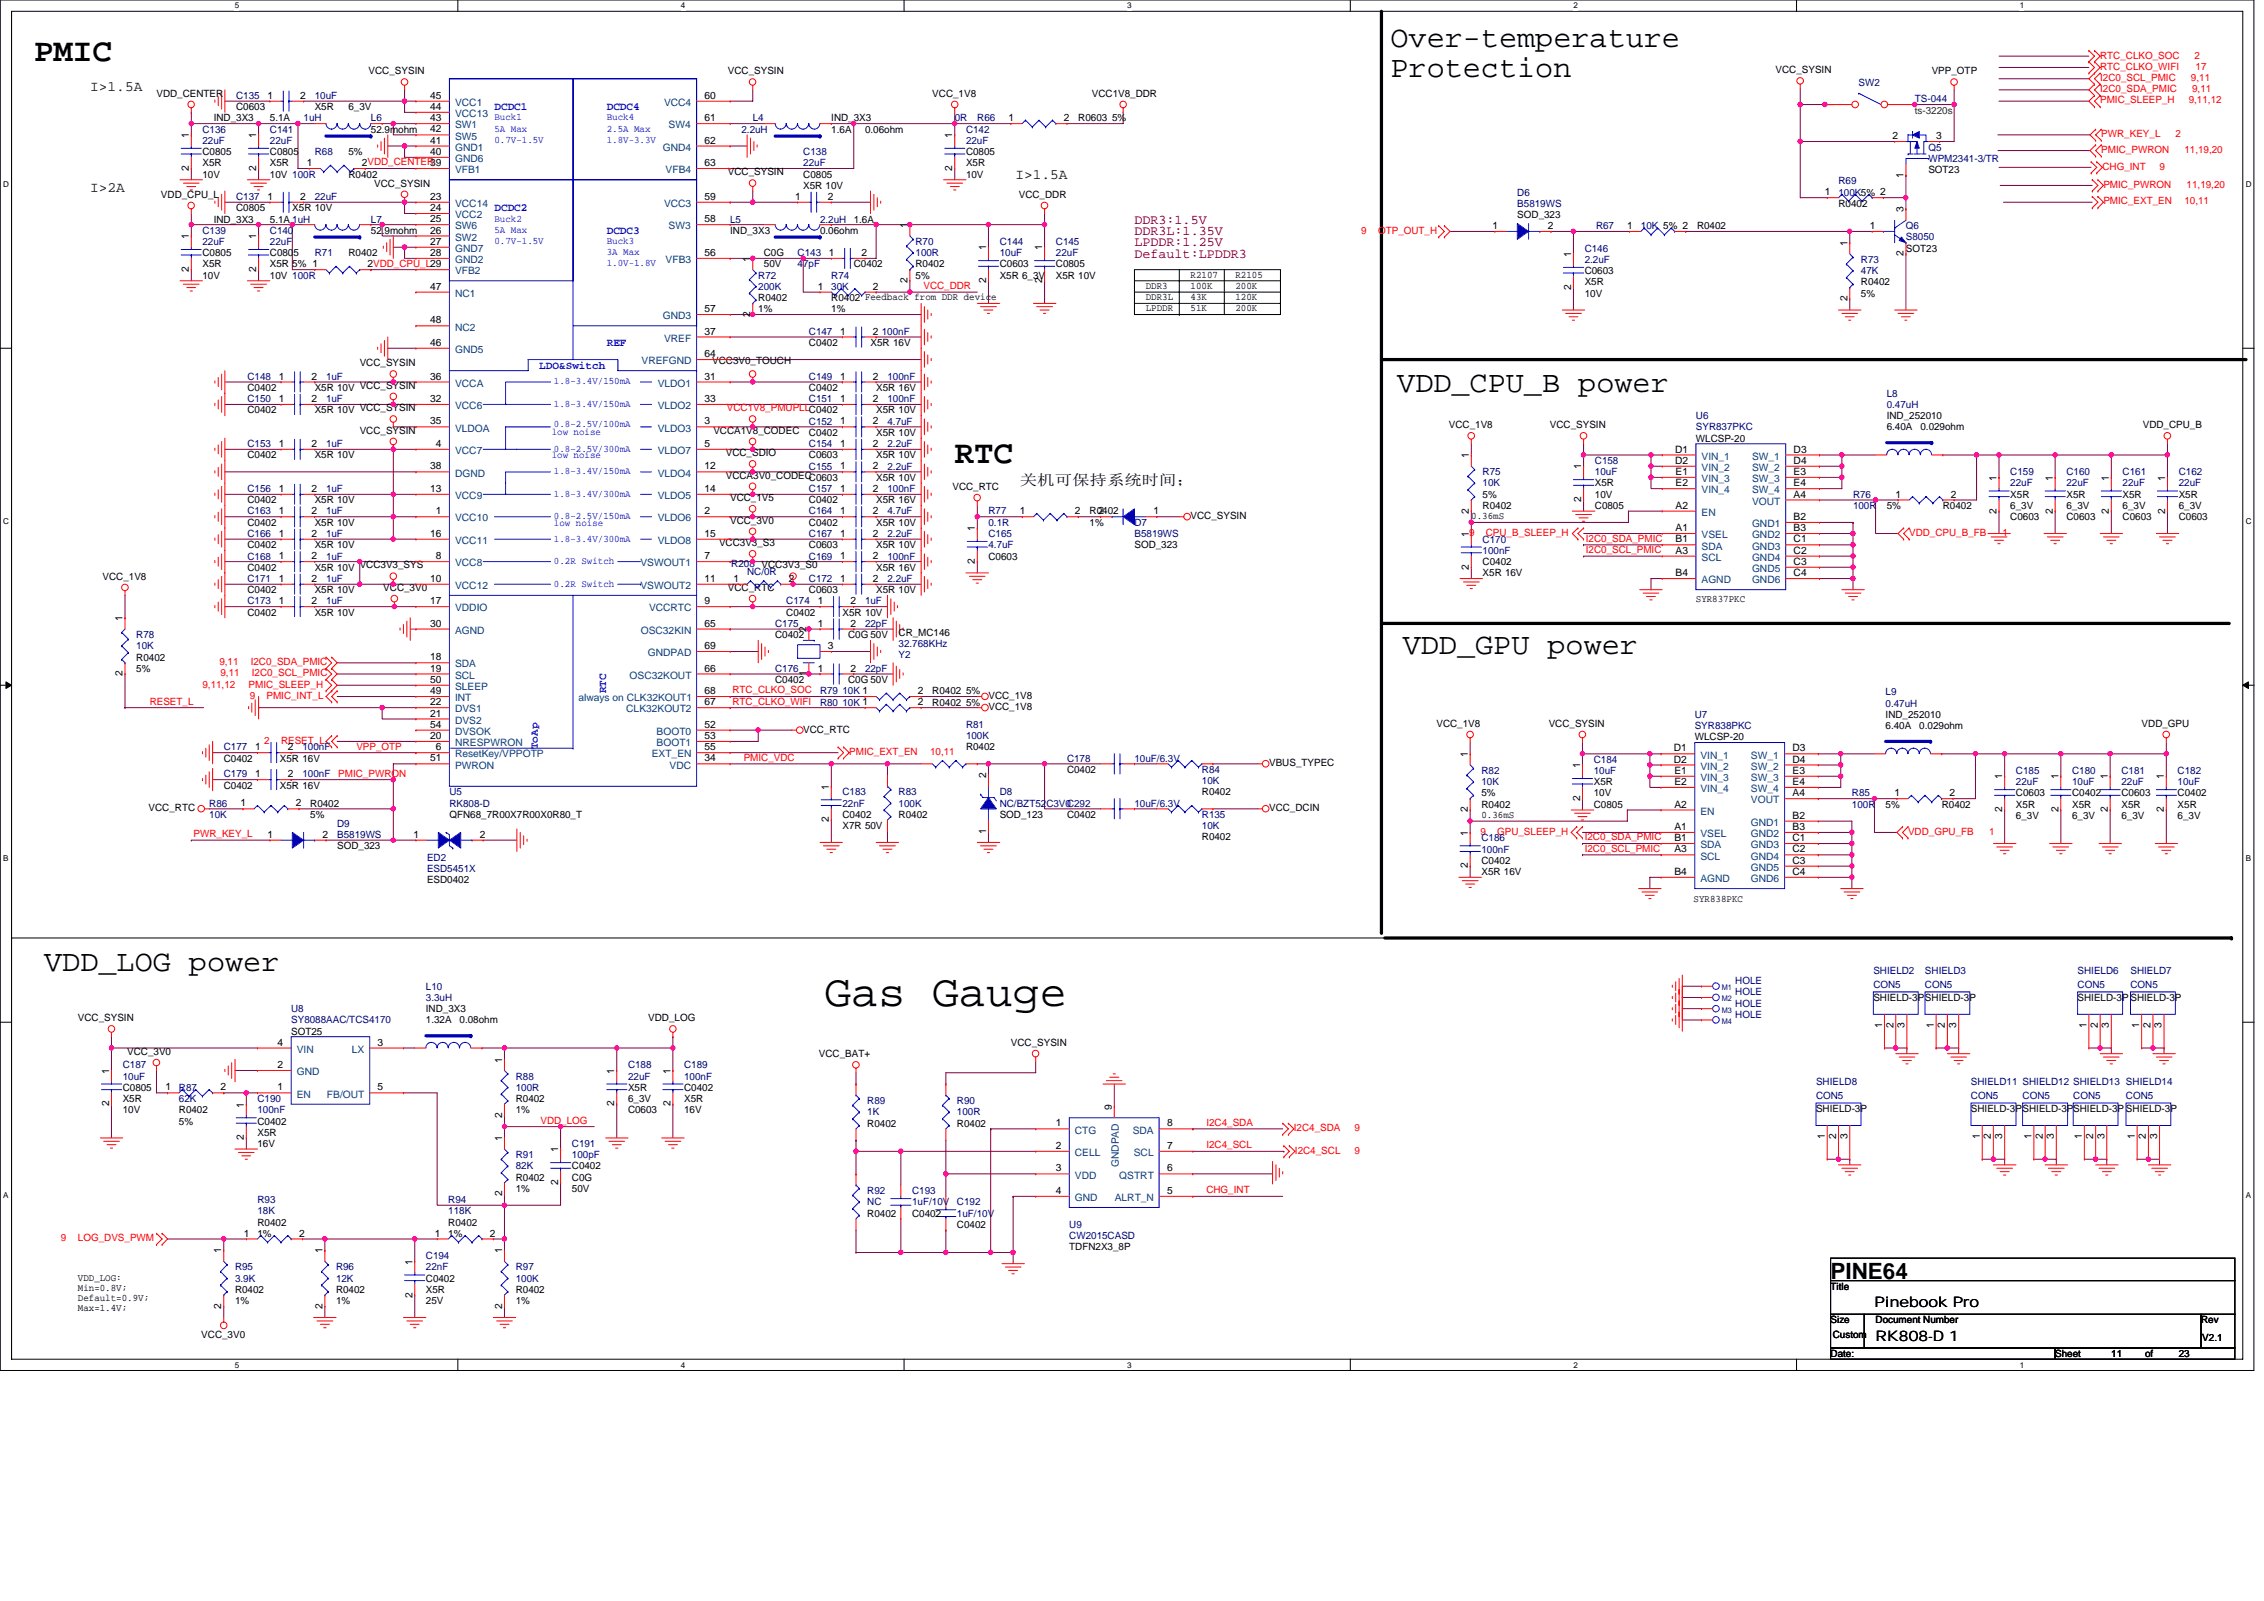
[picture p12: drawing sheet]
<svg xmlns="http://www.w3.org/2000/svg" width="297mm" height="210mm" viewBox="0 0 297 210" stroke-linecap="round" stroke-linejoin="round" font-family="sans-serif">
<defs><g id="words">
<text font-size="5.9" x="108.2" y="131.9">Gas Gauge</text>
<g font-size="4.3">
<text x="4.5" y="8">PMIC</text>
<text x="125.3" y="60.7">RTC</text>
</g>
<g font-size="4">
<text x="182.4" y="6.1">Over-temperature</text>
<text x="182.4" y="10.1">Protection</text>
<text x="183.3" y="51.5">VDD_CPU_B power</text>
<text x="184" y="85.8">VDD_GPU power</text>
<text x="5.8" y="127.4">VDD_LOG power</text>
</g>
<text font-size="2.9" x="240.2" y="167.7">PINE64</text>
<g font-size="1.9" fill="#004000">
<text x="11.8" y="11.9">I&gt;1.5A</text>
<text x="133.2" y="23.5">I&gt;1.5A</text>
<text x="11.8" y="25.1">I&gt;2A</text>
</g>
<g font-size="1.9">
<text x="133.8" y="63.6">关机可保持系统时间；</text>
<text x="245.9" y="171.4">Pinebook Pro</text>
<text x="246.1" y="175.9">RK808-D 1</text>
</g>
<g font-size="1.8" fill="#800000">
<text x="148.8" y="29.4">DDR3:1.5V</text>
<text x="148.8" y="30.8">DDR3L:1.35V</text>
<text x="148.8" y="32.3">LPDDR:1.25V</text>
<text x="148.8" y="33.8">Default:LPDDR3</text>
</g>
<g font-size="1.5" fill="#00f">
<text x="64.9" y="14.5">DCDC1</text>
<text x="79.6" y="14.5">DCDC4</text>
<text x="64.9" y="27.7">DCDC2</text>
<text x="79.6" y="30.7">DCDC3</text>
<text x="79.6" y="45.4">REF</text>
<text x="70.8" y="48.4">LDO&amp;Switch</text>
<text x="79.5" y="90.9" transform="rotate(-90 79.5 90.9)">RTC</text>
<text x="70.5" y="98.3" transform="rotate(-90 70.5 98.3)">ToAp</text>
</g>
<g font-size="1.3">
<text x="48.4" y="9.7">VCC_SYSIN</text>
<text x="95.5" y="9.7">VCC_SYSIN</text>
<text x="233" y="9.6">VCC_SYSIN</text>
<text x="253.4" y="9.7">VPP_OTP</text>
<text x="20.5" y="12.7">VDD_CENTER</text>
<text x="28" y="15.9">IND_3X3</text>
<text x="31" y="14.5">C0603</text>
<text x="35.1" y="13">1</text>
<text x="35.4" y="15.9">5.1A</text>
<text x="39.4" y="13">2</text>
<text x="41.3" y="14.5">X5R</text>
<text x="45.7" y="14.5">6_3V</text>
<text x="48.7" y="17.4">52.9mohm</text>
<text x="56.4" y="13">45</text>
<text x="56.4" y="14.4">44</text>
<text x="56.4" y="15.9">43</text>
<text x="56.4" y="17.4">42</text>
<text x="92.4" y="13">60</text>
<text x="92.4" y="15.9">61</text>
<text x="109.1" y="15.9">IND_3X3</text>
<text x="109.1" y="17.4">1.6A</text>
<text x="113.5" y="17.4">0.06ohm</text>
<text x="122.3" y="12.7">VCC_1V8</text>
<text x="132.3" y="15.9">1</text>
<text x="139.6" y="15.9">2</text>
<text x="141.5" y="15.9">R0603 5%</text>
<text x="143.3" y="12.7">VCC1V8_DDR</text>
<text x="24.8" y="22.4" transform="rotate(-90 24.8 22.4)">2</text>
<text x="24.8" y="18.1" transform="rotate(-90 24.8 18.1)">1</text>
<text x="26.6" y="20.3">C0805</text>
<text x="26.6" y="21.8">X5R</text>
<text x="26.6" y="23.3">10V</text>
<text x="33.6" y="22.4" transform="rotate(-90 33.6 22.4)">2</text>
<text x="33.6" y="18.1" transform="rotate(-90 33.6 18.1)">1</text>
<text x="35.4" y="20.3">C0805</text>
<text x="35.4" y="21.8">X5R</text>
<text x="35.4" y="23.3">10V 100R</text>
<text x="40.3" y="21.8">1</text>
<text x="45.7" y="23.3">R0402</text>
<text x="45.7" y="20.3">5%</text>
<text x="47.5" y="21.8">2VDD_CENTER39</text>
<text x="56.4" y="18.8">41</text>
<text x="56.4" y="20.3">40</text>
<text x="92.4" y="18.8">62</text>
<text x="92.4" y="21.8">63</text>
<text x="95.5" y="23">VCC_SYSIN</text>
<text x="105.4" y="23.3">C0805</text>
<text x="124.9" y="22.4" transform="rotate(-90 124.9 22.4)">2</text>
<text x="124.9" y="18.1" transform="rotate(-90 124.9 18.1)">1</text>
<text x="126.7" y="20.3">C0805</text>
<text x="126.7" y="21.8">X5R</text>
<text x="126.7" y="23.3">10V</text>
<text x="248.3" y="18.2">2</text>
<text x="249.7" y="23.3" transform="rotate(-90 249.7 23.3)">1</text>
<text x="253" y="22.7">SOT23</text>
<text x="254" y="18.2">3</text>
<text x="21.1" y="26">VDD_CPU_L</text>
<text x="28" y="29.2">IND_3X3</text>
<text x="31" y="27.7">C0805</text>
<text x="35.1" y="26.2">1</text>
<text x="35.4" y="29.2">5.1A 1uH</text>
<text x="38.3" y="27.7">X5R 10V</text>
<text x="39.4" y="26.2">2</text>
<text x="49.1" y="24.5">VCC_SYSIN</text>
<text x="56.4" y="26.2">23</text>
<text x="56.4" y="27.7">24</text>
<text x="56.4" y="29.1">25</text>
<text x="92.4" y="26.2">59</text>
<text x="92.4" y="29.1">58</text>
<text x="104.3" y="26.2">1</text>
<text x="105.4" y="24.8">X5R 10V</text>
<text x="108.6" y="26.2">2</text>
<text x="112" y="29.2">1.6A</text>
<text x="119.1" y="29.9" transform="rotate(-90 119.1 29.9)">1</text>
<text x="133.7" y="26">VCC_DDR</text>
<text x="199.1" y="28.6">SOD_323</text>
<text x="239.4" y="25.6">1</text>
<text x="241.2" y="27.1">R0402</text>
<text x="249.7" y="27.9" transform="rotate(-90 249.7 27.9)">3</text>
<text x="24.8" y="35.7" transform="rotate(-90 24.8 35.7)">2</text>
<text x="24.8" y="31.4" transform="rotate(-90 24.8 31.4)">1</text>
<text x="26.6" y="33.6">C0805</text>
<text x="26.6" y="35.1">X5R</text>
<text x="33.6" y="35.7" transform="rotate(-90 33.6 35.7)">2</text>
<text x="33.6" y="31.4" transform="rotate(-90 33.6 31.4)">1</text>
<text x="35.4" y="33.6">C0805</text>
<text x="35.4" y="35.1">X5R 5% 1</text>
<text x="45.7" y="33.6">R0402</text>
<text x="48.2" y="35.1">2VDD_CPU_L29</text>
<text x="48.7" y="30.6">52.9mohm</text>
<text x="56.4" y="30.6">26</text>
<text x="56.4" y="32.1">27</text>
<text x="56.4" y="33.6">28</text>
<text x="92.4" y="33.6">56</text>
<text x="95.8" y="30.6">IND_3X3</text>
<text x="98.4" y="34.3" transform="rotate(-90 98.4 34.3)">1</text>
<text x="100.2" y="33.6">C0G</text>
<text x="100.2" y="35.1">50V</text>
<text x="107.6" y="30.6">0.06ohm</text>
<text x="108.8" y="33.6">1</text>
<text x="112" y="35.1">C0402</text>
<text x="113" y="33.6">2</text>
<text x="120.1" y="35.1">R0402</text>
<text x="129.4" y="32.9" transform="rotate(-90 129.4 32.9)">1</text>
<text x="131.2" y="35.1">C0603</text>
<text x="136.7" y="32.9" transform="rotate(-90 136.7 32.9)">1</text>
<text x="138.5" y="35.1">C0805</text>
<text x="195.8" y="30">1</text>
<text x="203.1" y="30">2</text>
<text x="206.1" y="33.7" transform="rotate(-90 206.1 33.7)">1</text>
<text x="207.9" y="36">C0603</text>
<text x="213.5" y="30">1</text>
<text x="222.6" y="30.1">R0402</text>
<text x="242.4" y="32.3" transform="rotate(-90 242.4 32.3)">1</text>
<text x="245.3" y="30">1</text>
<text x="249.7" y="33.6" transform="rotate(-90 249.7 33.6)">2</text>
<text x="250.1" y="33">SOT23</text>
<text x="26.6" y="36.6">10V</text>
<text x="35.4" y="36.6">10V 100R</text>
<text x="56.4" y="38">47</text>
<text x="92.4" y="40.9">57</text>
<text x="98.4" y="41.6" transform="rotate(-90 98.4 41.6)">2</text>
<text x="99.5" y="39.5">R0402</text>
<text x="99.5" y="41">1%</text>
<text x="107.3" y="38">1</text>
<text x="109.1" y="39.5">R0402 Feedback from DDR device</text>
<text x="109.1" y="41">1%</text>
<text x="114.5" y="38">2</text>
<text x="119.1" y="37.1" transform="rotate(-90 119.1 37.1)">2</text>
<text x="120.1" y="36.6">5%</text>
<text x="129.4" y="37.1" transform="rotate(-90 129.4 37.1)">2</text>
<text x="131.2" y="36.6">X5R 6_3V</text>
<text x="136.7" y="37.1" transform="rotate(-90 136.7 37.1)">2</text>
<text x="138.5" y="36.6">X5R 10V</text>
<text x="150.3" y="37.9">DDR3</text>
<text x="150.3" y="39.4">DDR3L</text>
<text x="150.3" y="40.9">LPDDR</text>
<text x="156.2" y="36.4">R2107</text>
<text x="156.2" y="37.9">100K</text>
<text x="156.2" y="39.4">43K</text>
<text x="156.2" y="40.9">51K</text>
<text x="162.1" y="37.9">200K</text>
<text x="162.1" y="40.9">200K</text>
<text x="162.1" y="36.4">R2105</text>
<text x="162.1" y="39.4">120K</text>
<text x="206.1" y="38" transform="rotate(-90 206.1 38)">2</text>
<text x="207.9" y="37.4">X5R</text>
<text x="207.9" y="38.9">10V</text>
<text x="242.4" y="39.5" transform="rotate(-90 242.4 39.5)">2</text>
<text x="244.2" y="37.4">R0402</text>
<text x="244.2" y="38.9">5%</text>
<text x="56.4" y="45.4">46</text>
<text x="56.4" y="42.4">48</text>
<text x="92.4" y="46.8">64</text>
<text x="92.4" y="43.9">37</text>
<text x="93.4" y="47.8">VCC3V0_TOUCH</text>
<text x="106.1" y="45.4">C0402</text>
<text x="110.2" y="43.9">1</text>
<text x="114.2" y="45.4">X5R 16V</text>
<text x="114.5" y="43.9">2</text>
<text x="32.5" y="51.3">C0402</text>
<text x="36.6" y="52.7">1</text>
<text x="36.6" y="49.8">1</text>
<text x="40.9" y="52.7">2</text>
<text x="40.9" y="49.8">2</text>
<text x="41.3" y="51.3">X5R 10V VCC_SYSIN</text>
<text x="47.2" y="48">VCC_SYSIN</text>
<text x="56.4" y="49.8">36</text>
<text x="56.4" y="52.7">32</text>
<text x="92.4" y="52.7">33</text>
<text x="92.4" y="49.8">31</text>
<text x="106.1" y="51.3">C0402</text>
<text x="110.2" y="49.8">1</text>
<text x="110.2" y="52.7">1</text>
<text x="114.5" y="49.8">2</text>
<text x="114.5" y="52.7">2</text>
<text x="115" y="51.3">X5R 16V</text>
<text x="32.5" y="54.2">C0402</text>
<text x="36.6" y="58.6">1</text>
<text x="40.9" y="58.6">2</text>
<text x="41.3" y="54.2">X5R 10V VCC_SYSIN</text>
<text x="47.2" y="56.9">VCC_SYSIN</text>
<text x="56.4" y="55.7">35</text>
<text x="57.2" y="58.6">4</text>
<text x="92.4" y="58.6">5</text>
<text x="92.4" y="55.7">3</text>
<text x="93.6" y="56.9">VCCA1V8_CODEC</text>
<text x="95.2" y="59.8">VCC_SDIO</text>
<text x="106.1" y="57.2">C0402</text>
<text x="110.2" y="58.6">1</text>
<text x="110.2" y="55.7">1</text>
<text x="114.5" y="58.6">2</text>
<text x="114.5" y="55.7">2</text>
<text x="115" y="54.2">X5R 10V</text>
<text x="115" y="57.2">X5R 10V</text>
<text x="190.1" y="56.1">VCC_1V8</text>
<text x="203.3" y="56.1">VCC_SYSIN</text>
<text x="219.8" y="59.4">D1</text>
<text x="222.5" y="57.9">WLCSP-20</text>
<text x="235.3" y="59.4">D3</text>
<text x="247.5" y="55">IND_252010</text>
<text x="247.5" y="56.4">6.40A</text>
<text x="252" y="56.4">0.029ohm</text>
<text x="281.1" y="56.1">VDD_CPU_B</text>
<text x="32.5" y="60.1">C0402</text>
<text x="36.6" y="64.5">1</text>
<text x="40.9" y="64.5">2</text>
<text x="41.3" y="60.1">X5R 10V</text>
<text x="56.4" y="64.5">13</text>
<text x="56.4" y="61.6">38</text>
<text x="92.4" y="64.5">14</text>
<text x="92.4" y="61.6">12</text>
<text x="95.2" y="62.8">VCCA3V0_CODECC0603</text>
<text x="95.8" y="65.7">VCC_1V5</text>
<text x="106.1" y="60.1">C0603</text>
<text x="110.2" y="61.6">1</text>
<text x="110.2" y="64.5">1</text>
<text x="114.5" y="61.6">2</text>
<text x="114.5" y="64.5">2</text>
<text x="115" y="63.1">X5R 10V</text>
<text x="115" y="60.1">X5R 10V</text>
<text x="125" y="64.2">VCC_RTC</text>
<text x="192.7" y="60.1" transform="rotate(-90 192.7 60.1)">1</text>
<text x="194.5" y="65.3">5%</text>
<text x="207.5" y="65.9" transform="rotate(-90 207.5 65.9)">2</text>
<text x="207.5" y="61.6" transform="rotate(-90 207.5 61.6)">1</text>
<text x="209.3" y="63.8">X5R</text>
<text x="209.3" y="65.3">10V</text>
<text x="219.8" y="60.8">D2</text>
<text x="219.8" y="62.3">E1</text>
<text x="219.8" y="63.8">E2</text>
<text x="235.3" y="60.8">D4</text>
<text x="235.3" y="62.3">E3</text>
<text x="235.3" y="63.8">E4</text>
<text x="235.3" y="65.3">A4</text>
<text x="248.7" y="65.3">1</text>
<text x="255.9" y="65.3">2</text>
<text x="262" y="63.1" transform="rotate(-90 262 63.1)">1</text>
<text x="263.8" y="65.3">X5R</text>
<text x="269.3" y="63.1" transform="rotate(-90 269.3 63.1)">1</text>
<text x="271.1" y="65.3">X5R</text>
<text x="276.7" y="63.1" transform="rotate(-90 276.7 63.1)">1</text>
<text x="278.5" y="65.3">X5R</text>
<text x="284.1" y="63.1" transform="rotate(-90 284.1 63.1)">1</text>
<text x="285.9" y="65.3">X5R</text>
<text x="32.5" y="71.9">C0402</text>
<text x="32.5" y="69">C0402</text>
<text x="32.5" y="66">C0402</text>
<text x="36.6" y="70.4">1</text>
<text x="36.6" y="67.5">1</text>
<text x="40.9" y="70.4">2</text>
<text x="40.9" y="67.5">2</text>
<text x="41.3" y="71.9">X5R 10V</text>
<text x="41.3" y="69">X5R 10V</text>
<text x="41.3" y="66">X5R 10V</text>
<text x="56.4" y="70.4">16</text>
<text x="57.2" y="67.5">1</text>
<text x="92.4" y="70.4">15</text>
<text x="92.4" y="67.5">2</text>
<text x="94.3" y="71.6">VCC3V3_S3</text>
<text x="95.8" y="68.7">VCC_3V0</text>
<text x="106.1" y="71.9">C0603</text>
<text x="106.1" y="66">C0402</text>
<text x="106.1" y="69">C0402</text>
<text x="110.2" y="70.4">1</text>
<text x="110.2" y="67.5">1</text>
<text x="114.5" y="70.4">2</text>
<text x="114.5" y="67.5">2</text>
<text x="115" y="71.9">X5R 10V</text>
<text x="115" y="66">X5R 16V</text>
<text x="115" y="69">X5R 10V</text>
<text x="127.9" y="69.7" transform="rotate(-90 127.9 69.7)">1</text>
<text x="133.8" y="67.5">1</text>
<text x="141" y="67.5">2</text>
<text x="143" y="67.5">R0402</text>
<text x="143" y="69">1%</text>
<text x="144.1" y="67.5">2</text>
<text x="148.8" y="71.9">SOD_323</text>
<text x="151.4" y="67.5">1</text>
<text x="156.2" y="68.1">VCC_SYSIN</text>
<text x="192.7" y="70.4" transform="rotate(-90 192.7 70.4)">1</text>
<text x="192.7" y="67.4" transform="rotate(-90 192.7 67.4)">2</text>
<text x="193" y="68.1">0.36mS</text>
<text x="194.5" y="66.8">R0402</text>
<text x="209.3" y="66.8">C0805</text>
<text x="219.8" y="69.7">A1</text>
<text x="219.8" y="66.7">A2</text>
<text x="219.8" y="71.1">B1</text>
<text x="235.3" y="68.2">B2</text>
<text x="235.3" y="69.7">B3</text>
<text x="235.3" y="71.1">C1</text>
<text x="247.5" y="66.8">5%</text>
<text x="254.9" y="66.8">R0402</text>
<text x="262" y="67.4" transform="rotate(-90 262 67.4)">2</text>
<text x="263.8" y="68.2">C0603</text>
<text x="263.8" y="66.8">6_3V</text>
<text x="269.3" y="67.4" transform="rotate(-90 269.3 67.4)">2</text>
<text x="271.1" y="68.2">C0603</text>
<text x="271.1" y="66.8">6_3V</text>
<text x="276.7" y="67.4" transform="rotate(-90 276.7 67.4)">2</text>
<text x="278.5" y="68.2">C0603</text>
<text x="278.5" y="66.8">6_3V</text>
<text x="284.1" y="67.4" transform="rotate(-90 284.1 67.4)">2</text>
<text x="285.9" y="68.2">C0603</text>
<text x="285.9" y="66.8">6_3V</text>
<text x="13.5" y="76">VCC_1V8</text>
<text x="32.5" y="77.8">C0402</text>
<text x="32.5" y="74.8">C0402</text>
<text x="36.6" y="76.3">1</text>
<text x="36.6" y="73.3">1</text>
<text x="40.9" y="76.3">2</text>
<text x="40.9" y="73.3">2</text>
<text x="41.3" y="77.8">X5R 10V</text>
<text x="41.3" y="74.8">X5R 10V VCC3V3_SYS</text>
<text x="50.3" y="77.5">VCC_3V0</text>
<text x="56.4" y="76.3">10</text>
<text x="57.2" y="73.3">8</text>
<text x="92.4" y="76.3">11</text>
<text x="92.4" y="73.3">7</text>
<text x="95.5" y="77.5">VCC_RTC</text>
<text x="96.2" y="76.3">1</text>
<text x="103.5" y="76.3">2</text>
<text x="106.1" y="77.8">C0603</text>
<text x="110.2" y="73.3">1</text>
<text x="110.2" y="76.3">1</text>
<text x="114.5" y="73.3">2</text>
<text x="114.5" y="76.3">2</text>
<text x="115" y="77.8">X5R 10V</text>
<text x="115" y="74.8">X5R 16V</text>
<text x="127.9" y="74" transform="rotate(-90 127.9 74)">2</text>
<text x="129.7" y="73.4">C0603</text>
<text x="192.7" y="74.7" transform="rotate(-90 192.7 74.7)">2</text>
<text x="194.5" y="74.1">C0402</text>
<text x="194.5" y="75.6">X5R 16V</text>
<text x="219.8" y="75.6">B4</text>
<text x="219.8" y="72.6">A3</text>
<text x="235.3" y="72.6">C2</text>
<text x="235.3" y="74.1">C3</text>
<text x="235.3" y="75.6">C4</text>
<text x="16.1" y="81.5" transform="rotate(-90 16.1 81.5)">1</text>
<text x="32.5" y="80.8">C0402</text>
<text x="36.6" y="79.2">1</text>
<text x="40.9" y="79.2">2</text>
<text x="41.3" y="80.8">X5R 10V</text>
<text x="56.4" y="82.2">30</text>
<text x="56.4" y="79.2">17</text>
<text x="92.4" y="82.2">65</text>
<text x="92.4" y="79.2">9</text>
<text x="101.7" y="83.7">C0402</text>
<text x="103.2" y="80.8">C0402</text>
<text x="105.8" y="83" transform="rotate(-90 105.8 83)">2</text>
<text x="107.3" y="79.2">1</text>
<text x="107.3" y="82.2">1</text>
<text x="110.5" y="80.8">X5R 10V</text>
<text x="111.3" y="83.7">C0G 50V</text>
<text x="111.6" y="79.2">2</text>
<text x="111.6" y="82.2">2</text>
<text x="117.9" y="83.4">CR_MC146</text>
<text x="222.5" y="79">SYR837PKC</text>
<text x="16.1" y="88.7" transform="rotate(-90 16.1 88.7)">2</text>
<text x="17.9" y="86.6">R0402</text>
<text x="17.9" y="88.1">5%</text>
<text x="56.4" y="86.6">18</text>
<text x="56.4" y="88.1">19</text>
<text x="56.4" y="89.6">50</text>
<text x="92.4" y="88.1">66</text>
<text x="92.4" y="85.1">69</text>
<text x="101.7" y="89.6">C0402</text>
<text x="105.8" y="88.7" transform="rotate(-90 105.8 88.7)">1</text>
<text x="107.3" y="88.1">1</text>
<text x="108.6" y="85.1">3</text>
<text x="111.3" y="89.6">C0G 50V</text>
<text x="111.6" y="88.1">2</text>
<text x="56.4" y="91">49</text>
<text x="56.4" y="92.5">22</text>
<text x="56.4" y="94">21</text>
<text x="56.4" y="95.4">54</text>
<text x="92.4" y="91">68</text>
<text x="92.4" y="92.5">67</text>
<text x="92.4" y="95.4">52</text>
<text x="120.4" y="91">2</text>
<text x="120.4" y="92.5">2</text>
<text x="122.3" y="91.1">R0402 5%</text>
<text x="122.3" y="92.5">R0402 5%</text>
<text x="129.7" y="93.1">VCC_1V8</text>
<text x="129.7" y="91.7">VCC_1V8</text>
<text x="188.5" y="95.3">VCC_1V8</text>
<text x="203.2" y="95.3">VCC_SYSIN</text>
<text x="247.4" y="94.1">IND_252010</text>
<text x="247.4" y="95.6">6.40A</text>
<text x="251.8" y="95.6">0.029ohm</text>
<text x="281" y="95.3">VDD_GPU</text>
<text x="29.4" y="99.9">C0402</text>
<text x="33.5" y="101.9">1</text>
<text x="33.5" y="98.4">1</text>
<text x="36.7" y="99.9">X5R 16V</text>
<text x="37.8" y="101.9">2</text>
<text x="37.8" y="98.4">2</text>
<text x="56.4" y="99.9">51</text>
<text x="56.4" y="96.9">20</text>
<text x="57.2" y="98.4">6</text>
<text x="92.4" y="96.9">53</text>
<text x="92.4" y="99.9">34</text>
<text x="92.4" y="98.4">55</text>
<text x="105.4" y="96.1">VCC_RTC</text>
<text x="126.7" y="98.4">R0402</text>
<text x="140" y="101.4">C0402</text>
<text x="166.5" y="100.5">VBUS_TYPEC</text>
<text x="192.6" y="99.3" transform="rotate(-90 192.6 99.3)">1</text>
<text x="207.3" y="100.8" transform="rotate(-90 207.3 100.8)">1</text>
<text x="219.6" y="98.6">D1</text>
<text x="219.6" y="100">D2</text>
<text x="219.7" y="101.5">E1</text>
<text x="222.4" y="97.1">WLCSP-20</text>
<text x="235.2" y="98.6">D3</text>
<text x="235.2" y="100">D4</text>
<text x="235.2" y="101.5">E3</text>
<text x="19.5" y="106.4">VCC_RTC</text>
<text x="29.4" y="103.4">C0402</text>
<text x="31.6" y="105.8">1</text>
<text x="36.7" y="103.4">X5R 16V</text>
<text x="38.8" y="105.8">2</text>
<text x="40.7" y="105.8">R0402</text>
<text x="40.7" y="107.3">5%</text>
<text x="59" y="107.3">QFN68_7R00X7R00X0R80_T</text>
<text x="108.8" y="107.9" transform="rotate(-90 108.8 107.9)">2</text>
<text x="108.8" y="103.6" transform="rotate(-90 108.8 103.6)">1</text>
<text x="110.5" y="107.3">C0402</text>
<text x="117.9" y="107.3">R0402</text>
<text x="129.4" y="102.1" transform="rotate(-90 129.4 102.1)">2</text>
<text x="131.2" y="107.3">SOD_123</text>
<text x="140" y="107.3">C0402</text>
<text x="157.7" y="104.3">R0402</text>
<text x="166.5" y="106.4">VCC_DCIN</text>
<text x="192.6" y="106.5" transform="rotate(-90 192.6 106.5)">2</text>
<text x="194.4" y="107.3">0.36mS</text>
<text x="194.4" y="105.9">R0402</text>
<text x="194.4" y="104.5">5%</text>
<text x="207.3" y="105.1" transform="rotate(-90 207.3 105.1)">2</text>
<text x="209.1" y="105.9">C0805</text>
<text x="209.1" y="103">X5R</text>
<text x="209.1" y="104.5">10V</text>
<text x="219.7" y="103">E2</text>
<text x="219.7" y="105.9">A2</text>
<text x="235.2" y="103">E4</text>
<text x="235.2" y="107.4">B2</text>
<text x="235.2" y="104.4">A4</text>
<text x="247.4" y="105.9">5%</text>
<text x="248.6" y="104.4">1</text>
<text x="254.8" y="105.9">R0402</text>
<text x="255.8" y="104.4">2</text>
<text x="262.7" y="106.5" transform="rotate(-90 262.7 106.5)">2</text>
<text x="262.7" y="102.2" transform="rotate(-90 262.7 102.2)">1</text>
<text x="264.5" y="104.5">C0603</text>
<text x="264.5" y="105.9">X5R</text>
<text x="264.5" y="107.4">6_3V</text>
<text x="270.1" y="106.5" transform="rotate(-90 270.1 106.5)">2</text>
<text x="270.1" y="102.2" transform="rotate(-90 270.1 102.2)">1</text>
<text x="271.9" y="104.5">C0402</text>
<text x="271.9" y="105.9">X5R</text>
<text x="271.9" y="107.4">6_3V</text>
<text x="276.5" y="106.5" transform="rotate(-90 276.5 106.5)">2</text>
<text x="276.5" y="102.2" transform="rotate(-90 276.5 102.2)">1</text>
<text x="278.3" y="104.5">C0603</text>
<text x="278.3" y="105.9">X5R</text>
<text x="278.3" y="107.4">6_3V</text>
<text x="283.9" y="106.5" transform="rotate(-90 283.9 106.5)">2</text>
<text x="283.9" y="102.2" transform="rotate(-90 283.9 102.2)">1</text>
<text x="285.7" y="104.5">C0402</text>
<text x="285.7" y="105.9">X5R</text>
<text x="285.7" y="107.4">6_3V</text>
<text x="35.1" y="109.9">1</text>
<text x="42.3" y="109.9">2</text>
<text x="44.2" y="111.4">SOD_323</text>
<text x="54.2" y="109.9">1</text>
<text x="63" y="109.9">2</text>
<text x="110.5" y="108.7">X7R 50V</text>
<text x="129.4" y="109.3" transform="rotate(-90 129.4 109.3)">1</text>
<text x="157.7" y="110.2">R0402</text>
<text x="192.6" y="113.9" transform="rotate(-90 192.6 113.9)">2</text>
<text x="192.6" y="109.6" transform="rotate(-90 192.6 109.6)">1</text>
<text x="194.4" y="113.3">C0402</text>
<text x="219.7" y="108.9">A1</text>
<text x="219.7" y="110.3">B1</text>
<text x="219.7" y="111.8">A3</text>
<text x="235.2" y="108.9">B3</text>
<text x="235.2" y="110.3">C1</text>
<text x="235.2" y="111.8">C2</text>
<text x="235.2" y="113.3">C3</text>
<text x="56" y="115.8">ESD0402</text>
<text x="194.4" y="114.8">X5R 16V</text>
<text x="219.7" y="114.7">B4</text>
<text x="222.2" y="118.3">SYR838PKC</text>
<text x="235.2" y="114.7">C4</text>
<text x="245.8" y="131.3">SHIELD-3PSHIELD-3P</text>
<text x="272.6" y="131.3">SHIELD-3P SHIELD-3P</text>
<text x="10.2" y="133.9">VCC_SYSIN</text>
<text x="36.4" y="137.1">4</text>
<text x="38.2" y="135.7">SOT25</text>
<text x="49.5" y="137.1">3</text>
<text x="55.9" y="132.8">IND_3X3</text>
<text x="55.9" y="134.2">1.32A</text>
<text x="60.3" y="134.2">0.08ohm</text>
<text x="85" y="133.9">VDD_LOG</text>
<text x="132.6" y="137.2">VCC_SYSIN</text>
<text x="246.9" y="134.8" transform="rotate(-90 246.9 134.8)">1</text>
<text x="248.4" y="134.8" transform="rotate(-90 248.4 134.8)">2</text>
<text x="249.9" y="134.8" transform="rotate(-90 249.9 134.8)">3</text>
<text x="253.7" y="134.8" transform="rotate(-90 253.7 134.8)">1</text>
<text x="255.2" y="134.8" transform="rotate(-90 255.2 134.8)">2</text>
<text x="256.7" y="134.8" transform="rotate(-90 256.7 134.8)">3</text>
<text x="273.7" y="134.8" transform="rotate(-90 273.7 134.8)">1</text>
<text x="275.2" y="134.8" transform="rotate(-90 275.2 134.8)">2</text>
<text x="276.7" y="134.8" transform="rotate(-90 276.7 134.8)">3</text>
<text x="280.7" y="134.8" transform="rotate(-90 280.7 134.8)">1</text>
<text x="282.1" y="134.8" transform="rotate(-90 282.1 134.8)">2</text>
<text x="283.6" y="134.8" transform="rotate(-90 283.6 134.8)">3</text>
<text x="14.3" y="140.8" transform="rotate(-90 14.3 140.8)">1</text>
<text x="16.1" y="143.1">C0805</text>
<text x="16.7" y="138.3">VCC_3V0</text>
<text x="21.7" y="143">1</text>
<text x="28.9" y="143">2</text>
<text x="36.4" y="143">1</text>
<text x="36.4" y="140.1">2</text>
<text x="49.5" y="143">5</text>
<text x="65.9" y="139.4" transform="rotate(-90 65.9 139.4)">1</text>
<text x="80.6" y="140.8" transform="rotate(-90 80.6 140.8)">1</text>
<text x="82.4" y="143.1">X5R</text>
<text x="88" y="140.8" transform="rotate(-90 88 140.8)">1</text>
<text x="89.8" y="143.1">C0402</text>
<text x="107.4" y="138.6">VCC_BAT+</text>
<text x="14.3" y="145.1" transform="rotate(-90 14.3 145.1)">2</text>
<text x="16.1" y="144.5">X5R</text>
<text x="16.1" y="146">10V</text>
<text x="23.5" y="146">R0402</text>
<text x="23.5" y="147.5">5%</text>
<text x="32" y="149.5" transform="rotate(-90 32 149.5)">2</text>
<text x="32" y="145.3" transform="rotate(-90 32 145.3)">1</text>
<text x="33.8" y="147.5">C0402</text>
<text x="33.8" y="148.9">X5R</text>
<text x="65.9" y="149.7" transform="rotate(-90 65.9 149.7)">1</text>
<text x="65.9" y="146.6" transform="rotate(-90 65.9 146.6)">2</text>
<text x="67.7" y="144.5">R0402</text>
<text x="67.7" y="146">1%</text>
<text x="80.6" y="145.1" transform="rotate(-90 80.6 145.1)">2</text>
<text x="82.4" y="146">C0603</text>
<text x="82.4" y="144.5">6_3V</text>
<text x="88" y="145.1" transform="rotate(-90 88 145.1)">2</text>
<text x="89.8" y="144.5">X5R</text>
<text x="89.8" y="146">16V</text>
<text x="113.8" y="147.8">R0402</text>
<text x="125.6" y="147.8">R0402</text>
<text x="138.5" y="147.7">1</text>
<text x="145.9" y="145.6" transform="rotate(-90 145.9 145.6)">9</text>
<text x="153.1" y="147.7">8</text>
<text x="238.3" y="145.9">SHIELD-3P</text>
<text x="239.4" y="149.4" transform="rotate(-90 239.4 149.4)">1</text>
<text x="240.9" y="149.4" transform="rotate(-90 240.9 149.4)">2</text>
<text x="242.4" y="149.4" transform="rotate(-90 242.4 149.4)">3</text>
<text x="258.6" y="145.9">SHIELD-3PSHIELD-3P</text>
<text x="259.8" y="149.4" transform="rotate(-90 259.8 149.4)">1</text>
<text x="261.2" y="149.4" transform="rotate(-90 261.2 149.4)">2</text>
<text x="262.7" y="149.4" transform="rotate(-90 262.7 149.4)">3</text>
<text x="266.5" y="149.4" transform="rotate(-90 266.5 149.4)">1</text>
<text x="268" y="149.4" transform="rotate(-90 268 149.4)">2</text>
<text x="269.5" y="149.4" transform="rotate(-90 269.5 149.4)">3</text>
<text x="272" y="145.9">SHIELD-3P SHIELD-3P</text>
<text x="273.2" y="149.4" transform="rotate(-90 273.2 149.4)">1</text>
<text x="274.6" y="149.4" transform="rotate(-90 274.6 149.4)">2</text>
<text x="276.1" y="149.4" transform="rotate(-90 276.1 149.4)">3</text>
<text x="280.1" y="149.4" transform="rotate(-90 280.1 149.4)">1</text>
<text x="281.6" y="149.4" transform="rotate(-90 281.6 149.4)">2</text>
<text x="283" y="149.4" transform="rotate(-90 283 149.4)">3</text>
<text x="33.8" y="150.4">16V</text>
<text x="67.7" y="154.9">R0402</text>
<text x="73.2" y="155.4" transform="rotate(-90 73.2 155.4)">2</text>
<text x="73.2" y="151.2" transform="rotate(-90 73.2 151.2)">1</text>
<text x="75" y="153.4">C0402</text>
<text x="75" y="154.9">C0G</text>
<text x="138.5" y="150.7">2</text>
<text x="138.5" y="153.6">3</text>
<text x="153.1" y="153.6">6</text>
<text x="153.1" y="150.7">7</text>
<text x="33.8" y="160.7">R0402</text>
<text x="58.8" y="160.7">R0402</text>
<text x="65.9" y="156.9" transform="rotate(-90 65.9 156.9)">2</text>
<text x="67.7" y="156.3">1%</text>
<text x="75" y="156.3">50V</text>
<text x="113.8" y="159.6">R0402</text>
<text x="119.7" y="159.6">C0402</text>
<text x="125.6" y="161">C0402</text>
<text x="138.5" y="156.6">4</text>
<text x="153.1" y="156.6">5</text>
<text x="10.2" y="168">VDD_LOG:</text>
<text x="29" y="164.4" transform="rotate(-90 29 164.4)">1</text>
<text x="32" y="162.2">1</text>
<text x="33.8" y="162.2">1%</text>
<text x="39.2" y="162.2">2</text>
<text x="42.3" y="164.4" transform="rotate(-90 42.3 164.4)">1</text>
<text x="54.1" y="165.9" transform="rotate(-90 54.1 165.9)">1</text>
<text x="57" y="162.2">1</text>
<text x="58.8" y="162.2">1%</text>
<text x="64.3" y="162.2">2</text>
<text x="65.9" y="164.4" transform="rotate(-90 65.9 164.4)">1</text>
<text x="140.3" y="164">TDFN2X3_8P</text>
<text x="10.2" y="169.3">Min=0.8V;</text>
<text x="10.2" y="170.6">Default=0.9V;</text>
<text x="10.2" y="171.9">Max=1.4V;</text>
<text x="29" y="171.6" transform="rotate(-90 29 171.6)">2</text>
<text x="30.8" y="169.6">R0402</text>
<text x="30.8" y="171">1%</text>
<text x="42.3" y="171.6" transform="rotate(-90 42.3 171.6)">2</text>
<text x="44.1" y="169.6">R0402</text>
<text x="44.1" y="171">1%</text>
<text x="54.1" y="170.2" transform="rotate(-90 54.1 170.2)">2</text>
<text x="55.9" y="168.1">C0402</text>
<text x="55.9" y="169.6">X5R</text>
<text x="55.9" y="171">25V</text>
<text x="65.9" y="171.6" transform="rotate(-90 65.9 171.6)">2</text>
<text x="67.7" y="169.6">R0402</text>
<text x="67.7" y="171">1%</text>
<text x="240.2" y="169.1">Title</text>
<text x="240.2" y="173.6">Size</text>
<text x="246.1" y="173.6">Document Number</text>
<text x="288.8" y="173.6">Rev</text>
<text x="26.4" y="175.5">VCC_3V0</text>
<text x="240.2" y="178">Date:</text>
<text x="240.5" y="175.5">Custom</text>
<text x="269.6" y="178">Sheet</text>
<text x="277" y="178">11</text>
<text x="281.4" y="178">of</text>
<text x="285.9" y="178">23</text>
<text x="288.9" y="175.9">V2.1</text>
</g>
<g font-size="1.3" fill="#000080">
<text x="243.9" y="11.2">SW2</text>
<text x="26.6" y="17.4">C136</text>
<text x="31" y="13">C135</text>
<text x="35.4" y="17.4">C141</text>
<text x="39.8" y="15.9">1uH</text>
<text x="41.3" y="13">10uF</text>
<text x="48.7" y="15.9">L6</text>
<text x="97.3" y="17.4">2.2uH</text>
<text x="98.8" y="15.9">L4</text>
<text x="125.3" y="15.9">0R</text>
<text x="126.7" y="17.4">C142</text>
<text x="128.2" y="15.9">R66</text>
<text x="251.2" y="13.4">TS-044</text>
<text x="26.6" y="18.9">22uF</text>
<text x="35.4" y="18.9">22uF</text>
<text x="41.3" y="20.3">R68</text>
<text x="105.4" y="20.3">C138</text>
<text x="105.4" y="21.8">22uF</text>
<text x="126.7" y="18.9">22uF</text>
<text x="253" y="19.7">Q5</text>
<text x="253" y="21.2">WPM2341-3/TR</text>
<text x="31" y="26.2">C137</text>
<text x="41.3" y="26.2">22uF</text>
<text x="48.7" y="29.2">L7</text>
<text x="95.8" y="29.2">L5</text>
<text x="107.6" y="29.2">2.2uH</text>
<text x="199.1" y="25.7">D6</text>
<text x="199.1" y="27.1">B5819WS</text>
<text x="241.2" y="24.2">R69</text>
<text x="241.2" y="25.7">100K5% 2</text>
<text x="26.6" y="30.6">C139</text>
<text x="26.6" y="32.1">22uF</text>
<text x="35.4" y="30.6">C140</text>
<text x="35.4" y="32.1">22uF</text>
<text x="41.3" y="33.6">R71</text>
<text x="104.6" y="33.6">C143</text>
<text x="104.6" y="35.1">47pF</text>
<text x="120.1" y="32.1">R70</text>
<text x="120.1" y="33.6">100R</text>
<text x="131.2" y="32.1">C144</text>
<text x="131.2" y="33.6">10uF</text>
<text x="138.5" y="32.1">C145</text>
<text x="138.5" y="33.6">22uF</text>
<text x="207.9" y="33">C146</text>
<text x="207.9" y="34.5">2.2uF</text>
<text x="209.4" y="30.1">R67</text>
<text x="215.3" y="30.1">10K 5% 2</text>
<text x="244.2" y="34.5">R73</text>
<text x="244.2" y="36">47K</text>
<text x="250.1" y="30.1">Q6</text>
<text x="250.1" y="31.5">S8050</text>
<text x="99.5" y="36.6">R72</text>
<text x="99.5" y="38">200K</text>
<text x="109.1" y="36.6">R74</text>
<text x="109.1" y="38">30K</text>
<text x="106.1" y="43.9">C147</text>
<text x="115.7" y="43.9">100nF</text>
<text x="32.5" y="52.7">C150</text>
<text x="32.5" y="49.8">C148</text>
<text x="42.8" y="52.7">1uF</text>
<text x="42.8" y="49.8">1uF</text>
<text x="106.1" y="49.8">C149</text>
<text x="106.1" y="52.7">C151</text>
<text x="116.4" y="49.8">100nF</text>
<text x="116.4" y="52.7">100nF</text>
<text x="247.5" y="52">L8</text>
<text x="247.5" y="53.5">0.47uH</text>
<text x="32.5" y="58.7">C153</text>
<text x="42.8" y="58.7">1uF</text>
<text x="106.1" y="58.7">C154</text>
<text x="106.1" y="55.7">C152</text>
<text x="116.4" y="58.7">2.2uF</text>
<text x="116.4" y="55.7">4.7uF</text>
<text x="222.5" y="55">U6</text>
<text x="222.5" y="56.4">SYR837PKC</text>
<text x="32.5" y="64.5">C156</text>
<text x="42.8" y="64.5">1uF</text>
<text x="106.1" y="61.6">C155</text>
<text x="106.1" y="64.5">C157</text>
<text x="116.4" y="61.6">2.2uF</text>
<text x="116.4" y="64.5">100nF</text>
<text x="194.5" y="62.3">R75</text>
<text x="194.5" y="63.8">10K</text>
<text x="209.3" y="60.9">C158</text>
<text x="209.3" y="62.3">10uF</text>
<text x="243.1" y="65.3">R76</text>
<text x="263.8" y="62.3">C159</text>
<text x="263.8" y="63.8">22uF</text>
<text x="271.1" y="62.3">C160</text>
<text x="271.1" y="63.8">22uF</text>
<text x="278.5" y="62.3">C161</text>
<text x="278.5" y="63.8">22uF</text>
<text x="285.9" y="62.3">C162</text>
<text x="285.9" y="63.8">22uF</text>
<text x="32.5" y="70.4">C166</text>
<text x="32.5" y="67.5">C163</text>
<text x="42.8" y="70.4">1uF</text>
<text x="42.8" y="67.5">1uF</text>
<text x="106.1" y="70.4">C167</text>
<text x="106.1" y="67.5">C164</text>
<text x="116.4" y="70.4">2.2uF</text>
<text x="116.4" y="67.5">4.7uF</text>
<text x="129.7" y="70.4">C165</text>
<text x="129.7" y="71.9">4.7uF</text>
<text x="129.7" y="67.5">R77</text>
<text x="129.7" y="69">0.1R</text>
<text x="148.8" y="69">D7</text>
<text x="148.8" y="70.4">B5819WS</text>
<text x="194.5" y="71.2">C170</text>
<text x="243.1" y="66.8">100R</text>
<text x="32.5" y="76.3">C171</text>
<text x="32.5" y="73.4">C168</text>
<text x="42.8" y="76.3">1uF</text>
<text x="42.8" y="73.4">1uF</text>
<text x="95.9" y="74.4">R208 VCC3V3_S0</text>
<text x="98" y="75.4">NC/0R</text>
<text x="106.1" y="73.4">C169</text>
<text x="106.1" y="76.3">C172</text>
<text x="116.4" y="73.4">100nF</text>
<text x="116.4" y="76.3">2.2uF</text>
<text x="194.5" y="72.6">100nF</text>
<text x="17.9" y="83.7">R78</text>
<text x="32.5" y="79.3">C173</text>
<text x="42.8" y="79.3">1uF</text>
<text x="101.7" y="82.2">C175</text>
<text x="103.2" y="79.3">C174</text>
<text x="113.5" y="82.2">22pF</text>
<text x="113.5" y="79.3">1uF</text>
<text x="17.9" y="85.2">10K</text>
<text x="101.7" y="88.1">C176</text>
<text x="113.5" y="88.1">22pF</text>
<text x="117.9" y="86.3">Y2</text>
<text x="117.9" y="84.9">32.768KHz</text>
<text x="107.6" y="91.1">R79 10K 1</text>
<text x="107.6" y="92.5">R80 10K 1</text>
<text x="126.7" y="95.5">R81</text>
<text x="222.4" y="94.1">U7</text>
<text x="222.4" y="95.6">SYR838PKC</text>
<text x="247.4" y="91.2">L9</text>
<text x="247.4" y="92.7">0.47uH</text>
<text x="29.4" y="102">C179</text>
<text x="29.4" y="98.4">C177</text>
<text x="39.7" y="102">100nF</text>
<text x="39.7" y="98.4">100nF</text>
<text x="126.7" y="96.9">100K</text>
<text x="140" y="99.9">C178</text>
<text x="148.8" y="99.9">10uF/6.3V</text>
<text x="157.7" y="101.4">R84</text>
<text x="194.4" y="101.5">R82</text>
<text x="209.1" y="100.1">C184</text>
<text x="209.1" y="101.5">10uF</text>
<text x="264.5" y="101.5">C185</text>
<text x="271.9" y="101.5">C180</text>
<text x="278.3" y="101.5">C181</text>
<text x="285.7" y="101.5">C182</text>
<text x="27.4" y="105.8">R86</text>
<text x="27.4" y="107.3">10K</text>
<text x="59" y="105.8">RK808-D</text>
<text x="59" y="104.3">U5</text>
<text x="110.5" y="104.3">C183</text>
<text x="110.5" y="105.8">22nF</text>
<text x="117.9" y="104.3">R83</text>
<text x="117.9" y="105.8">100K</text>
<text x="131.2" y="104.3">D8</text>
<text x="131.2" y="105.8">NC/BZT52C3V0C292</text>
<text x="148.8" y="105.8">10uF/6.3V</text>
<text x="157.7" y="102.8">10K</text>
<text x="157.7" y="107.3">R135</text>
<text x="194.4" y="103">10K</text>
<text x="243" y="104.5">R85</text>
<text x="243" y="105.9">100R</text>
<text x="264.5" y="103">22uF</text>
<text x="271.9" y="103">10uF</text>
<text x="278.3" y="103">22uF</text>
<text x="285.7" y="103">10uF</text>
<text x="44.2" y="108.4">D9</text>
<text x="44.2" y="109.9">B5819WS</text>
<text x="56" y="112.9">ED2</text>
<text x="157.7" y="108.7">10K</text>
<text x="194.4" y="110.4">C186</text>
<text x="194.4" y="111.8">100nF</text>
<text x="56" y="114.3">ESD5451X</text>
<text x="55.9" y="129.8">L10</text>
<text x="55.9" y="131.3">3.3uH</text>
<text x="227.7" y="130.5">HOLE</text>
<text x="227.7" y="129.1">HOLE</text>
<text x="245.8" y="127.7">SHIELD2</text>
<text x="245.8" y="129.5">CON5</text>
<text x="252.6" y="127.7">SHIELD3</text>
<text x="252.6" y="129.5">CON5</text>
<text x="272.6" y="127.7">SHIELD6</text>
<text x="272.6" y="129.5">CON5</text>
<text x="279.5" y="127.7">SHIELD7</text>
<text x="279.5" y="129.5">CON5</text>
<text x="38.2" y="132.8">U8</text>
<text x="38.2" y="134.2">SY8088AAC/TCS4170</text>
<text x="227.7" y="132">HOLE</text>
<text x="227.7" y="133.5">HOLE</text>
<text x="16.1" y="140.1">C187</text>
<text x="16.1" y="141.6">10uF</text>
<text x="23.5" y="143.1">R87</text>
<text x="67.7" y="141.6">R88</text>
<text x="67.7" y="143.1">100R</text>
<text x="82.4" y="140.1">C188</text>
<text x="82.4" y="141.6">22uF</text>
<text x="89.8" y="140.1">C189</text>
<text x="89.8" y="141.6">100nF</text>
<text x="238.3" y="142.3">SHIELD8</text>
<text x="258.6" y="142.3">SHIELD11 SHIELD12 SHIELD13 SHIELD14</text>
<text x="23.5" y="144.5">62K</text>
<text x="33.8" y="144.5">C190</text>
<text x="33.8" y="146">100nF</text>
<text x="113.8" y="144.8">R89</text>
<text x="113.8" y="146.3">1K</text>
<text x="125.6" y="144.8">R90</text>
<text x="125.6" y="146.3">100R</text>
<text x="238.3" y="144.1">CON5</text>
<text x="258.6" y="144.1">CON5</text>
<text x="265.4" y="144.1">CON5</text>
<text x="272" y="144.1">CON5</text>
<text x="278.9" y="144.1">CON5</text>
<text x="67.7" y="151.9">R91</text>
<text x="67.7" y="153.4">82K</text>
<text x="75" y="150.4">C191</text>
<text x="75" y="151.9">100pF</text>
<text x="33.8" y="157.8">R93</text>
<text x="33.8" y="159.3">18K</text>
<text x="58.8" y="157.8">R94</text>
<text x="58.8" y="159.3">118K</text>
<text x="113.8" y="156.6">R92</text>
<text x="113.8" y="158.1">NC</text>
<text x="119.7" y="156.6">C193</text>
<text x="119.7" y="158.1">1uF/10V</text>
<text x="125.6" y="158.1">C192</text>
<text x="125.6" y="159.6">1uF/10V</text>
<text x="140.3" y="161">U9</text>
<text x="30.8" y="166.6">R95</text>
<text x="44.1" y="166.6">R96</text>
<text x="55.9" y="165.2">C194</text>
<text x="55.9" y="166.6">22nF</text>
<text x="67.7" y="166.6">R97</text>
<text x="140.3" y="162.5">CW2015CASD</text>
<text x="30.8" y="168.1">3.9K</text>
<text x="44.1" y="168.1">12K</text>
<text x="67.7" y="168.1">100K</text>
</g>
<g font-size="1.3" fill="#f00">
<text x="275.5" y="7.7">RTC_CLKO_SOC</text>
<text x="275.5" y="9.1">RTC_CLKO_WIFI</text>
<text x="275.5" y="10.6">I2C0_SCL_PMIC</text>
<text x="287.5" y="10.6">9,11</text>
<text x="287.9" y="7.7">2</text>
<text x="288.1" y="9.1">17</text>
<text x="275.5" y="12.1">I2C0_SDA_PMIC</text>
<text x="275.5" y="13.6">PMIC_SLEEP_H</text>
<text x="275.7" y="18">PWR_KEY_L</text>
<text x="285.4" y="18">2</text>
<text x="287.2" y="13.6">9,11,12</text>
<text x="287.6" y="12.1">9,11</text>
<text x="275.7" y="20">PMIC_PWRON</text>
<text x="275.8" y="22.3">CHG_INT</text>
<text x="283.3" y="22.3">9</text>
<text x="286.6" y="20">11,19,20</text>
<text x="276" y="24.6">PMIC_PWRON</text>
<text x="276" y="26.8">PMIC_EXT_EN</text>
<text x="286.6" y="26.8">10,11</text>
<text x="286.9" y="24.6">11,19,20</text>
<text x="178.6" y="30.6">9</text>
<text x="180.8" y="30.6">OTP_OUT_H</text>
<text x="121.2" y="37.9">VCC_DDR</text>
<text x="95.4" y="53.9">VCC1V8_PMUPLLC0402</text>
<text x="192.7" y="70.3">9</text>
<text x="194.9" y="70.3">CPU_B_SLEEP_H</text>
<text x="208.1" y="71.1">I2C0_SDA_PMIC</text>
<text x="250.5" y="70.3">VDD_CPU_B_FB</text>
<text x="262.7" y="70.3">1</text>
<text x="208.1" y="72.5">I2C0_SCL_PMIC</text>
<text x="28.8" y="87.2">9,11</text>
<text x="28.9" y="88.7">9,11</text>
<text x="32.9" y="87.2">I2C0_SDA_PMIC</text>
<text x="33" y="88.7">I2C0_SCL_PMIC</text>
<text x="19.6" y="92.4">RESET_L</text>
<text x="26.6" y="90.2">9,11,12</text>
<text x="32.6" y="90.2">PMIC_SLEEP_H</text>
<text x="32.8" y="91.7">9</text>
<text x="35" y="91.7">PMIC_INT_L</text>
<text x="96.1" y="91">RTC_CLKO_SOC</text>
<text x="96.1" y="92.4">RTC_CLKO_WIFI</text>
<text x="34.7" y="97.5">2</text>
<text x="36.9" y="97.5">RESET_L</text>
<text x="44.4" y="101.9">PMIC_PWRON</text>
<text x="46.8" y="98.3">VPP_OTP</text>
<text x="97.6" y="99.8">PMIC_VDC</text>
<text x="111.4" y="99">PMIC_EXT_EN</text>
<text x="122" y="99">10,11</text>
<text x="25.4" y="109.8">PWR_KEY_L</text>
<text x="194.2" y="109.5">9</text>
<text x="196.4" y="109.5">GPU_SLEEP_H</text>
<text x="207.9" y="111.7">I2C0_SCL_PMIC</text>
<text x="207.9" y="110.2">I2C0_SDA_PMIC</text>
<text x="250.3" y="109.5">VDD_GPU_FB</text>
<text x="261" y="109.5">1</text>
<text x="70.9" y="147.4">VDD_LOG</text>
<text x="158.3" y="147.7">I2C4_SDA</text>
<text x="169.8" y="148.4">I2C4_SDA</text>
<text x="177.7" y="148.4">9</text>
<text x="158.3" y="150.6">I2C4_SCL</text>
<text x="169.9" y="151.3">I2C4_SCL</text>
<text x="177.7" y="151.3">9</text>
<text x="158.3" y="156.5">CHG_INT</text>
<text x="8" y="162.8">9</text>
<text x="10.2" y="162.8">LOG_DVS_PWM</text>
</g>
<g font-size="1.3" fill="#004080">
<text x="59.7" y="13.9">VCC1</text>
<text x="59.7" y="15.3">VCC13</text>
<text x="59.7" y="16.8">SW1</text>
<text x="87.1" y="13.9">VCC4</text>
<text x="87.7" y="16.8">SW4</text>
<text x="59.7" y="18.3">SW5</text>
<text x="59.7" y="22.7">VFB1</text>
<text x="59.7" y="19.8">GND1</text>
<text x="59.7" y="21.3">GND6</text>
<text x="87" y="19.8">GND4</text>
<text x="87.3" y="22.7">VFB4</text>
<text x="59.7" y="27.1">VCC14</text>
<text x="59.7" y="28.6">VCC2</text>
<text x="87.1" y="27.1">VCC3</text>
<text x="59.7" y="30.1">SW6</text>
<text x="59.7" y="31.6">SW2</text>
<text x="59.7" y="36">VFB2</text>
<text x="59.7" y="33">GND7</text>
<text x="59.7" y="34.5">GND2</text>
<text x="87.3" y="34.5">VFB3</text>
<text x="87.7" y="30.1">SW3</text>
<text x="59.7" y="38.9">NC1</text>
<text x="87" y="41.9">GND3</text>
<text x="59.7" y="46.3">GND5</text>
<text x="59.7" y="43.3">NC2</text>
<text x="84.2" y="47.8">VREFGND</text>
<text x="87.1" y="44.8">VREF</text>
<text x="59.7" y="50.7">VCCA</text>
<text x="59.7" y="53.7">VCC6</text>
<text x="86.3" y="53.7">VLDO2</text>
<text x="86.3" y="50.7">VLDO1</text>
<text x="59.7" y="59.5">VCC7</text>
<text x="59.7" y="56.6">VLDOA</text>
<text x="86.3" y="59.5">VLDO7</text>
<text x="86.3" y="56.6">VLDO3</text>
<text x="59.7" y="65.4">VCC9</text>
<text x="59.7" y="62.5">DGND</text>
<text x="86.3" y="65.4">VLDO5</text>
<text x="86.3" y="62.5">VLDO4</text>
<text x="223.2" y="60.3">VIN_1</text>
<text x="223.2" y="61.8">VIN_2</text>
<text x="223.2" y="63.2">VIN_3</text>
<text x="223.2" y="64.7">VIN_4</text>
<text x="229.9" y="60.3">SW_1</text>
<text x="229.9" y="61.8">SW_2</text>
<text x="229.9" y="63.2">SW_3</text>
<text x="229.9" y="64.7">SW_4</text>
<text x="59.7" y="68.4">VCC10</text>
<text x="59.7" y="71.3">VCC11</text>
<text x="86.3" y="71.3">VLDO8</text>
<text x="86.3" y="68.4">VLDO6</text>
<text x="223.2" y="70.6">VSEL</text>
<text x="223.2" y="67.6">EN</text>
<text x="229.9" y="69.1">GND1</text>
<text x="229.9" y="70.6">GND2</text>
<text x="229.9" y="66.2">VOUT</text>
<text x="59.7" y="74.3">VCC8</text>
<text x="59.7" y="77.2">VCC12</text>
<text x="84" y="77.2">VSWOUT2</text>
<text x="84" y="74.3">VSWOUT1</text>
<text x="223.2" y="72.1">SDA</text>
<text x="223.2" y="76.5">AGND</text>
<text x="223.2" y="73.6">SCL</text>
<text x="229.9" y="72.1">GND3</text>
<text x="229.9" y="73.6">GND4</text>
<text x="229.9" y="75">GND5</text>
<text x="229.9" y="76.5">GND6</text>
<text x="59.7" y="83.1">AGND</text>
<text x="59.7" y="80.2">VDDIO</text>
<text x="84.1" y="83.1">OSC32KIN</text>
<text x="85.2" y="80.2">VCCRTC</text>
<text x="59.7" y="87.5">SDA</text>
<text x="59.7" y="89">SCL</text>
<text x="82.6" y="89">OSC32KOUT</text>
<text x="85" y="86.1">GNDPAD</text>
<text x="59.7" y="90.5">SLEEP</text>
<text x="59.7" y="92">INT</text>
<text x="59.7" y="93.4">DVS1</text>
<text x="59.7" y="94.9">DVS2</text>
<text x="75.9" y="92">always on CLK32KOUT1</text>
<text x="82.2" y="93.4">CLK32KOUT2</text>
<text x="59.7" y="99.3">ResetKey/VPPOTP</text>
<text x="59.7" y="100.8">PWRON</text>
<text x="59.7" y="97.9">NRESPWRON</text>
<text x="59.7" y="96.4">DVSOK</text>
<text x="85.5" y="99.3">EXT_EN</text>
<text x="86.1" y="96.4">BOOT0</text>
<text x="86.1" y="97.9">BOOT1</text>
<text x="87.9" y="100.8">VDC</text>
<text x="223.1" y="99.5">VIN_1</text>
<text x="223.1" y="100.9">VIN_2</text>
<text x="229.7" y="99.5">SW_1</text>
<text x="229.7" y="100.9">SW_2</text>
<text x="223.1" y="102.4">VIN_3</text>
<text x="223.1" y="103.9">VIN_4</text>
<text x="223.1" y="106.8">EN</text>
<text x="229.7" y="102.4">SW_3</text>
<text x="229.7" y="103.9">SW_4</text>
<text x="229.7" y="105.4">VOUT</text>
<text x="223.1" y="109.8">VSEL</text>
<text x="223.1" y="111.3">SDA</text>
<text x="223.1" y="112.7">SCL</text>
<text x="229.7" y="108.3">GND1</text>
<text x="229.7" y="109.8">GND2</text>
<text x="229.7" y="111.3">GND3</text>
<text x="229.7" y="112.7">GND4</text>
<text x="223.1" y="115.7">AGND</text>
<text x="229.7" y="114.2">GND5</text>
<text x="229.7" y="115.7">GND6</text>
<text x="38.9" y="144">EN</text>
<text x="38.9" y="141">GND</text>
<text x="38.9" y="138.1">VIN</text>
<text x="42.9" y="144">FB/OUT</text>
<text x="46.2" y="138.1">LX</text>
<text x="141" y="148.7">CTG</text>
<text x="148.6" y="148.7">SDA</text>
<text x="141" y="151.6">CELL</text>
<text x="141" y="154.6">VDD</text>
<text x="146.8" y="153.1" transform="rotate(-90 146.8 153.1)">GNDPAD</text>
<text x="146.9" y="154.6">QSTRT</text>
<text x="148.8" y="151.6">SCL</text>
<text x="141" y="157.5">GND</text>
<text x="146.3" y="157.5">ALRT_N</text>
</g>
<g font-size="1.3" fill="#00f">
<text x="64.9" y="15.8">Buck1</text>
<text x="64.9" y="17.3">5A Max</text>
<text x="79.6" y="15.8">Buck4</text>
<text x="79.6" y="17.3">2.5A Max</text>
<text x="64.9" y="18.8">0.7V-1.5V</text>
<text x="79.6" y="18.8">1.8V-3.3V</text>
<text x="64.9" y="29.1">Buck2</text>
<text x="64.9" y="30.5">5A Max</text>
<text x="64.9" y="32">0.7V-1.5V</text>
<text x="79.6" y="32">Buck3</text>
<text x="79.6" y="33.5">3A Max</text>
<text x="79.6" y="34.9">1.0V-1.8V</text>
<text x="72.7" y="50.4">1.8-3.4V/150mA</text>
<text x="72.7" y="53.4">1.8-3.4V/150mA</text>
<text x="72.4" y="57">low noise</text>
<text x="72.7" y="56">0.8-2.5V/100mA</text>
<text x="72.7" y="59.3">0.8-2.5V/300mA</text>
<text x="72.4" y="60.1">low noise</text>
<text x="72.7" y="62.2">1.8-3.4V/150mA</text>
<text x="72.7" y="65.2">1.8-3.4V/300mA</text>
<text x="72.7" y="69">low noise</text>
<text x="72.7" y="68.1">0.8-2.5V/150mA</text>
<text x="72.7" y="71">1.8-3.4V/300mA</text>
<text x="72.7" y="74">0.2R Switch</text>
<text x="72.7" y="76.9">0.2R Switch</text>
</g>
<text font-size="1.3" fill="#008000" x="251.2" y="14.9">ts-3220s</text>
<g font-size="1.1">
<text x="30.8" y="1.1">5</text>
<text x="89.3" y="1.1">4</text>
<text x="147.9" y="1.1">3</text>
<text x="206.4" y="1.1">2</text>
<text x="265" y="1.1">1</text>
<text x=".4" y="24.5">D</text>
<text x="294.6" y="24.5">D</text>
<text x=".4" y="68.7">C</text>
<text x="294.6" y="68.7">C</text>
<text x=".4" y="112.9">B</text>
<text x="294.6" y="112.9">B</text>
<text x=".4" y="157.1">A</text>
<text x="294.6" y="157.1">A</text>
<text x="30.8" y="179.4">5</text>
<text x="89.3" y="179.4">4</text>
<text x="147.9" y="179.4">3</text>
<text x="206.4" y="179.4">2</text>
<text x="265" y="179.4">1</text>
</g>
<g font-size="1" fill="#000080">
<text x="225.9" y="131.3">M2</text>
<text x="225.9" y="129.9">M1</text>
<text x="225.9" y="132.8">M3</text>
<text x="225.9" y="134.3">M4</text>
</g>
</g></defs>
<path d="M0 0h295.7v179.7h-295.7zM1.5 1.5h292.8v176.8h-292.8z" fill="none" stroke="#000" stroke-width=".13"/>
<g fill="#fff">
<path d="M30.8 .1h.6v1.2h-.6z"/>
<path d="M30.8 178.4h.6v1.2h-.6z"/>
</g>
<path d="M60.1 0v1.5M60.1 178.3v1.4" fill="none" stroke="#000" stroke-width=".13"/>
<g fill="#fff">
<path d="M89.3 .1h.6v1.2h-.6z"/>
<path d="M89.3 178.4h.6v1.2h-.6z"/>
</g>
<path d="M118.6 0v1.5M118.6 178.3v1.4" fill="none" stroke="#000" stroke-width=".13"/>
<g fill="#fff">
<path d="M147.9 .1h.6v1.2h-.6z"/>
<path d="M147.9 178.4h.6v1.2h-.6z"/>
</g>
<path d="M177.2 0v1.5M177.2 178.3v1.4" fill="none" stroke="#000" stroke-width=".13"/>
<g fill="#fff">
<path d="M206.4 .1h.6v1.2h-.6z"/>
<path d="M206.4 178.4h.6v1.2h-.6z"/>
</g>
<path d="M235.7 0v1.5M235.7 178.3v1.4" fill="none" stroke="#000" stroke-width=".13"/>
<g fill="#fff">
<path d="M265 .1h.6v1.2h-.6z"/>
<path d="M265 178.4h.6v1.2h-.6z"/>
<path d="M.4 23.6h.8v1.2h-.8z"/>
<path d="M294.6 23.6h.8v1.2h-.8z"/>
<path d="M.4 67.8h.8v1.2h-.8z"/>
<path d="M294.6 67.8h.8v1.2h-.8z"/>
</g>
<path d="M0 45.7h1.5M294.3 45.7h1.4" fill="none" stroke="#000" stroke-width=".13"/>
<g fill="#fff">
<path d="M.4 112h.7v1.2h-.7z"/>
<path d="M294.6 112h.7v1.2h-.7z"/>
</g>
<path d="M0 89.9h1.5M294.3 89.9h1.4" fill="none" stroke="#000" stroke-width=".13"/>
<path d="M.8 89.4l.7 .5-.7 .4zM294.3 89.9l.7-.5v.9z" fill="#000" stroke="#000" stroke-width=".13"/>
<g fill="#fff">
<path d="M.4 156.2h.7v1.2h-.7z"/>
<path d="M294.6 156.2h.7v1.2h-.7z"/>
</g>
<g fill="none" stroke="#000" stroke-width=".13">
<path d="M148.8 35.4h19.2v5.9h-19.2zM148.8 36.8h19.2M148.8 38.3h19.2M148.8 39.8h19.2M154.7 35.4v5.9M160.6 35.4v5.9M154.7 41.3h.1M0 134.1h1.5M1.5 123h.1M1.5 123h184.8M294.3 134.1h1.4M240.2 172.4h4.4v4.4h-4.4z"/>
<path d="M240.2 176.8h29.4v1.5h-29.4zM240.2 165h53v3h-53zM240.2 168h53v4.4h-53zM244.6 172.4h44.2v4.4h-44.2zM269.6 176.8h23.6v1.5h-23.6zM288.8 172.4h4.4v4.4h-4.4z"/>
</g>
<path d="M181.2 1.5v120.8M181.2 47.2h113.5M181.2 81.8h111.3M181.2 122.3h.1M181.7 123h111.1M292.8 123h.1" fill="none" stroke="#000" stroke-width=".42"/>
<g fill="none" stroke="#800040" stroke-width=".13">
<path d="M25.1 14.7h.1M25.1 16.2v1.5M25.1 16.2h8.8M25.1 14.7v1.5M29.5 13.3h5.9M33.9 16.2v1.5M33.9 16.2h.1M33.9 16.2h5.2M39.1 16.2h2.2M39.1 16.2v5.9h1.5M39.8 13.3h13.3M50.1 16.2h4.5"/>
<path d="M50.9 19.2h2.2M51.6 16.2v1.5h3M51.6 16.2h.1M53.1 11.8h.1M53.1 19.2h.1M53.1 19.2v1.4h1.5M53.1 13.3v1.4h1.5M53.1 13.3h1.5M53.1 11.8v1.5M53.1 19.2h1.5M95.8 16.2h4.4M95.8 19.2h2.2"/>
<path d="M98.8 11.8v1.5h-3M109.1 16.2h2.9v5.9h-16.2M112 16.2h13.3v1.5M112 16.2h.1M125.3 14.7v1.5h7.3M147.4 14.7v1.5h-7.4M236.2 13.7h.1M236.2 18.6h12.4M236.2 18.6h.1M236.2 18.6v7.3h3.5M236.2 13.7v4.9M236.2 11.6v2.1"/>
<path d="M236.2 13.7h3.2M239.4 13.7h.1M239.4 13.7h1.1M250.8 13.7h.4M251.2 13.7h.1M251.2 13.7h5.2M256.4 13.7h.1M256.4 13.7v4.9h-1.9M256.4 11.8v1.9M262.1 17.7h12.1M262.1 19.7h12.1M262.3 7.4h11.8"/>
<path d="M262.3 8.8h11.8M262.3 13.3h11.8M262.3 11.8h11.8M262.3 10.3h11.8M25.1 35.4v1.4M25.1 22.1v1.5M25.1 28v1.5M25.1 29.5h.1M25.1 29.5h8.8M25.1 29.5v1.4M29.5 26.5h5.9M33.9 22.1v1.5"/>
<path d="M33.9 29.5h.1M33.9 29.5v1.4M33.9 35.4v1.4M33.9 29.5h4.5M38.4 29.5h1.4M38.4 29.5v5.9h2.9M39.8 26.5h13.3M47.9 22.1h.1M47.9 22.1h6.7M48.7 29.5h1.4M48.7 35.4h.1M48.7 35.4h5.9"/>
<path d="M50.1 29.5v1.4h4.5M50.1 29.5h.1M50.1 29.5h4.5M51.6 32.4h1.5M53.1 32.4h.1M53.1 26.5v1.5h1.5M53.1 26.5h.1M53.1 32.4h1.5M53.1 32.4v1.5h1.5M53.1 26.5h1.5M95.8 33.9h9.6M95.8 33.9h.1"/>
<path d="M95.8 29.5h4.4M95.8 26.5h.1M95.8 26.5h3M98.8 25.1v1.4M98.8 26.5h5.8M105.4 33.9v4.4h2.2M105.4 33.9h3.7M105.4 33.9h.1M109.1 29.5h.1M109.1 26.5h5.1M109.1 29.5h5.9M115 29.5h4.4"/>
<path d="M115 29.5v4.4h-1.5M115 38.3h.1M115 38.3h13.2M119.4 38.3h.1M119.4 36.8v1.5M119.4 29.5h.1M119.4 29.5h17.7M125.3 22.1v1.5M129.7 36.8v3M129.7 29.5h.1M129.7 29.5v2.9M137.1 28v1.5"/>
<path d="M137.1 36.8v3M137.1 29.5v2.9M190.2 30.4h5.9M203.5 30.4h.1M203.5 30.4h2.9M206.4 30.4v2.9M206.4 30.4h7.4M206.4 37.7v3M221.2 30.4h.1M221.2 30.4h21.5M242.7 30.4v1.4M242.7 30.4h2.9"/>
<path d="M242.7 39.2v1.5M247.1 25.9h3M250.1 25.9v1.5M250.1 33.3v7.4M250.1 23h.1M250.1 23v2.9M262.3 21.9h12.1M262.4 24.3h12.1M262.9 26.5h11.6M29.5 58.9h7.4M29.5 50.1h7.4M29.5 53h7.4"/>
<path d="M41.3 58.9h10.3M41.3 53h10.3M41.3 50.1h.1M41.3 50.1h13.3M50.9 45.7h3.7M51.6 58.9h.1M51.6 56h3M51.6 53h.1M51.6 58.9v5.9M51.6 58.9h3M51.6 53h3M95.8 44.2h14.7"/>
<path d="M95.8 53h14.7M95.8 50.1h14.7M95.8 58.9h3M95.8 56h.1M95.8 41.3h3M95.8 47.2h25.1M95.8 56h14.7M98.8 41.3h.1M98.8 58.9h.1M98.8 58.9h11.7M98.8 41.3h22.1M110.5 50.1h.1"/>
<path d="M115 50.1h5.9M115 44.2h5.9M115 53h5.9M115 56h5.9M115 58.9h5.9M193 58.2v1.5M207.8 58.2v1.5M207.8 59.7h8.8M207.8 59.7h.1M207.8 59.7v1.5M216.6 59.7h1.5M216.6 59.7v1.5h1.5"/>
<path d="M216.6 59.7h.1M238.7 59.7h.1M238.7 59.7h3M241.7 59.7h4.4M241.7 59.7v1.5M254.9 59.7h4.4M259.3 59.7v5.9h-2.9M259.3 59.7h.1M259.3 59.7h3M262.3 59.7v2.9M262.3 59.7h7.3M269.6 59.7h7.4"/>
<path d="M269.6 59.7h.1M269.6 59.7v2.9M277 59.7h.1M277 59.7v2.9M277 59.7h7.4M284.4 59.7v2.9M284.4 58.2v1.5M16.4 78.1v2.9M29.5 64.8h7.4M29.5 67.8h7.4M29.5 73.7h7.4M29.5 70.7h7.4"/>
<path d="M29.5 76.6h7.4M29.5 61.9h25.1M29.5 79.6h7.4M41.3 67.8h10.3v2.9M41.3 64.8h.1M41.3 70.7h10.3M41.3 79.6h10.4M41.3 73.7h5.9M41.3 76.6h.1M41.3 64.8h10.3M41.3 76.6h5.9M47.2 73.7h.1"/>
<path d="M47.2 76.6h4.4M47.2 73.7v2.9M47.2 73.7h7.4M51.6 64.8h3M51.6 76.6h.1M51.6 64.8v3h3M51.6 70.7h.1M51.6 70.7h3M51.6 76.6h3M51.7 79.6h.1M51.7 79.6h2.9M95.8 70.7h.1"/>
<path d="M95.8 73.7h14.7M95.8 67.8h.1M95.8 64.8h14.7M95.8 61.9h3M95.8 79.6h3M95.8 70.7h14.7M95.8 67.8h14.7M95.8 73.7h.1M95.8 76.6h.7M98.8 61.9h.1M98.8 79.6h.1M98.8 79.6h8.8"/>
<path d="M98.8 61.9h11.7M103.9 76.6h.1M103.9 76.6h6.6M104.1 76.6h.1M110.5 64.8h.1M112 79.6h4.4M115 61.9h5.9M115 64.8h5.9M115 67.8h5.9M115 70.7h5.9M115 73.7h5.9M115 76.6h5.9"/>
<path d="M128.2 66.3v1.5M128.2 67.8h5.9M128.2 67.8h.1M128.2 73.7v1.4M128.2 67.8v1.5M141.5 67.8h2.9M151.8 67.8h2.9M193 67v1.5M193 68.5h.1M193 74.4v1.5M193 68.5v1.5M207.8 65.6v1.4"/>
<path d="M207.8 72.9h.1M207.8 70h10.3M207.8 71.5h.1M207.8 72.9h10.3M207.8 71.5h10.3M216.6 61.2v1.4h1.5M216.6 61.2h.1M216.6 62.6v1.5h1.5M218.1 67h-4.4v1.5h-20.7M218.1 75.9h-1.5v1.4M238.7 75.9h4.4v1.4M238.7 75.9h.1"/>
<path d="M238.7 72.9h.1M238.7 71.5h.1M238.7 70h4.4M238.7 68.5h4.4M238.7 62.6h.1M238.7 65.6h7.4M238.7 74.4h.1M238.7 61.2h.1M238.7 72.9h4.4M238.7 71.5h4.4M238.7 62.6h3M238.7 74.4h4.4"/>
<path d="M238.7 61.2h3M241.7 61.2v1.4M241.7 62.6v1.5h-3M243.1 68.5h.1M243.1 74.4v1.5M243.1 72.9v1.5M243.1 71.5v1.4M243.1 70v1.5M243.1 68.5v1.5M246.1 65.6v4.4h2.9M246.1 65.6h.1M246.1 65.6h2.9"/>
<path d="M262.3 67v3M269.6 67v3M277 67v3M284.4 67v3M16.4 88.4v4.4M16.4 92.8h.1M16.4 92.8h10.3M27.9 98.7h5.9M33.9 92.8h.1M33.9 92.8h16.2M38.2 98.7h16.4M44.2 97.2h10.4"/>
<path d="M44.2 91.4h10.4M44.2 89.9h10.4M44.2 88.4h10.4M44.2 86.9h10.4M50.1 92.8v1.5h4.5M50.1 92.8h4.5M53.8 82.5h.8M54.6 98.7h.1M95.8 91.4h.1M95.8 85.4h3.7M95.8 82.5h11.8M95.8 92.8h.1"/>
<path d="M95.8 82.5h.1M95.8 88.4h10.3M95.8 95.8h3.7M95.8 98.7h14.2M95.8 91.4h17.7M95.8 92.8h17.7M99.5 95.8v1.4h-3.7M99.5 95.8h.1M99.5 95.8h4.4M106.1 88.4h.1M106.1 88.4h1.5M109.1 85.4h5.1"/>
<path d="M112 82.5h5.2M112 88.4h5.2M120.9 91.4h7.3M120.9 92.8h7.3M192.9 97.4v1.5M207.6 97.4v1.5M207.6 98.9h8.9v1.4M207.6 98.9h.1M207.6 98.9v1.4M216.5 98.9h.1M216.5 98.9h1.4M238.6 98.9h2.9"/>
<path d="M241.5 98.9h.1M241.5 98.9v1.4M241.5 98.9h4.4M254.8 98.9h4.4M259.2 98.9v5.9h-3M259.2 98.9h.1M259.2 98.9h3.8M263 98.9v2.9M263 98.9h7.4M270.4 98.9h.1M270.4 98.9h6.5M270.4 98.9v2.9"/>
<path d="M276.9 98.9v2.9M276.9 98.9h7.3v2.9M276.9 98.9h.1M284.2 97.4v1.5M25.1 110.2h.1M25.1 110.2h10.3M27.4 106.1h4.5M27.9 102.3h5.9M38.2 102.3h.1M38.2 102.3h13.4M39.2 106.1h12.4M42.8 110.2h8.8"/>
<path d="M51.6 102.3h.1M51.6 110.2h.1M51.6 106.1v4.1M51.6 102.3v3.8M51.6 110.2h3M54.6 100.2h-3v2.1M63.4 110.2h4.4M95.8 100.2h13.3M109.1 100.2h.1M109.1 100.2v2.9M109.1 107.5v3M109.1 100.2h7.3v1.5"/>
<path d="M116.4 100.2h4.5M116.4 109v1.5M128.2 100.2h1.5M129.7 109v1.5M137.1 100.2h-7.4v1.5M137.1 100.2h.1M144.4 100.2h-7.3v5.9h7.3M148.8 100.2h3M148.8 106.1h3M159.1 106.1h6M159.1 100.2h6M192.9 107.7h.1"/>
<path d="M192.9 106.2v1.5M192.9 107.7v1.5M192.9 113.6v1.5M207.6 104.8v1.4M207.6 112.1h.1M207.6 109.2h10.3M207.6 110.6h.1M207.6 112.1h10.3M207.6 110.6h10.3M216.5 100.3v1.5h1.4M216.5 101.8v1.5h1.4M216.5 101.8h.1"/>
<path d="M216.5 100.3h.1M216.5 100.3h1.4M217.9 106.2h-4.4v1.5h-20.6M217.9 115.1h-1.4v1.4M238.6 107.7h4.4v1.5M238.6 115.1h4.4v1.4M238.6 112.1h.1M238.6 110.6h.1M238.6 109.2h.1M238.6 101.8h2.9M238.6 104.8h.1M238.6 113.6h4.4"/>
<path d="M238.6 100.3h2.9M238.6 112.1h4.4M238.6 110.6h4.4M238.6 109.2h4.4M238.6 104.8h7.3M241.5 100.3h.1M241.5 100.3v3h-2.9M241.5 101.8h.1M243 113.6h.1M243 112.1v1.5M243 110.6v1.5M243 109.2v1.4"/>
<path d="M243 113.6v1.5M245.9 104.8v4.4h3M245.9 104.8h3M263 106.2v4.4M270.4 106.2v4.4M276.9 106.2v4.4M284.2 106.2v4.4M14.6 137.5v2.9M14.6 137.5h19.2M14.6 136h.1M14.6 136v1.5M52.9 137.5h1.5"/>
<path d="M63.2 137.5h3M66.2 137.5v1.4M66.2 137.5h.1M66.2 137.5h14.7M80.9 137.5h7.4M80.9 137.5v2.9M88.3 137.5v2.9M88.3 136h.1M88.3 136v1.5M135.9 139.2v1.5h-11.8v1.5M220.7 129.3h2.5M220.7 130.8h2.5"/>
<path d="M220.7 132.3h2.5M220.7 133.8h2.5M247.2 137.5h3v.7M247.2 137.5h.1M254 137.5h3v.7M254 137.5h.1M274.1 137.5h1.4M275.5 137.5h1.5v.7M275.5 137.5h.1M281 137.5h1.5M282.5 137.5h1.4v.7M282.5 137.5h.1"/>
<path d="M14.6 144.8v4.4M20.5 140.4v2.9h1.5M29.4 143.3h.1M29.4 143.3h2.9M30.8 140.4h3M32.3 149.2v1.5M32.3 143.3v1.5M32.3 143.3h1.5M52.9 143.3h4.5v14.8h8.8M66.2 146.3h.1M66.2 147.8h.1M66.2 147.8v1.4"/>
<path d="M66.2 158.1h.1M66.2 156.6v1.5M66.2 146.3v1.5M66.2 158.1v4.4M66.2 147.8h11.8M73.6 147.8v2.9M73.6 155.1v3h-7.4M73.6 147.8h.1M80.9 144.8v4.4M88.3 144.8v4.4M112.3 151v3M112.3 149.5v1.5h5.9"/>
<path d="M112.3 149.5h.1M112.3 140.7v1.5M118.2 159.9v4.4M118.2 151v4.4M118.2 151h.1M118.2 151h17.7M124.1 149.5v4.5M124.1 154h.1M124.1 154v2.9M124.1 154h11.8M130 148.1h5.9M130 148.1h.1"/>
<path d="M130 148.1v16.2M132.9 156.9h.1M132.9 156.9h3M132.9 156.9v7.4M146.2 142.2v2.9M156.5 156.9h.1M156.5 148.1h.1M156.5 151h11.9M156.5 156.9h11.8M156.5 148.1h11.8M167 153.8v.2h-10.5M168.4 151h.1"/>
<path d="M239.7 152h1.5M241.2 152h1.5v.8M241.2 152h.1M260.1 152h2.9v.8M260.1 152h.1M266.8 152h1.5M268.3 152h1.5v.8M268.3 152h.1M273.5 152h1.5M275 152h1.4v.8M275 152h.1M280.4 152h1.5"/>
<path d="M281.9 152h1.4v.8M281.9 152h.1M22 162.5h7.4M29.4 171.3v1.5M29.4 162.5h.1M29.4 162.5h2.9M29.4 162.5v1.5M39.7 162.5h2.9M42.6 162.5h11.8M42.6 162.5h.1M42.6 171.3v1.5M42.6 162.5v1.5"/>
<path d="M54.4 162.5h.1M54.4 162.5v2.9M54.4 169.9v2.9M54.4 162.5h3M64.7 162.5h1.5M66.2 171.3v1.5M66.2 162.5v1.5M112.3 164.3h.1M112.3 161.3v3M112.3 164.3h5.9M118.2 164.3h5.9M124.1 161.3h.1"/>
<path d="M124.1 164.3h5.9M124.1 161.3v3M130 164.3h2.9M132.9 164.3v1.4"/>
</g>
<g fill="#f0f" stroke="#f0f" stroke-width=".13">
<circle cx="47.2" cy="73.6" r=".29"/>
<circle cx="98.7" cy="70.7" r=".29"/>
<circle cx="53.1" cy="13.3" r=".29"/>
<circle cx="114.9" cy="29.5" r=".29"/>
<circle cx="51.6" cy="64.8" r=".29"/>
<circle cx="51.6" cy="58.9" r=".29"/>
<circle cx="53.1" cy="32.4" r=".29"/>
<circle cx="98.7" cy="33.9" r=".29"/>
<circle cx="98.7" cy="41.2" r=".29"/>
<circle cx="51.6" cy="76.6" r=".29"/>
<circle cx="98.7" cy="26.5" r=".29"/>
<circle cx="98.7" cy="67.8" r=".29"/>
<circle cx="99.5" cy="95.7" r=".29"/>
<circle cx="53.1" cy="26.5" r=".29"/>
<circle cx="53.1" cy="19.1" r=".29"/>
<circle cx="125.3" cy="16.2" r=".29"/>
<circle cx="112" cy="16.2" r=".29"/>
<circle cx="51.6" cy="50.1" r=".29"/>
<circle cx="98.7" cy="56" r=".29"/>
<circle cx="106.1" cy="82.5" r=".29"/>
<circle cx="38.3" cy="29.5" r=".29"/>
<circle cx="33.9" cy="29.5" r=".29"/>
<circle cx="51.7" cy="79.6" r=".29"/>
<circle cx="105.4" cy="33.9" r=".29"/>
<circle cx="137" cy="29.5" r=".29"/>
<circle cx="129.7" cy="29.5" r=".29"/>
<circle cx="106.1" cy="88.4" r=".29"/>
<circle cx="51.6" cy="53" r=".29"/>
<circle cx="119.4" cy="38.3" r=".29"/>
<circle cx="119.4" cy="29.5" r=".29"/>
<circle cx="25.1" cy="16.2" r=".29"/>
<circle cx="39.1" cy="16.2" r=".29"/>
<circle cx="33.9" cy="16.2" r=".29"/>
<circle cx="25.1" cy="29.5" r=".29"/>
<circle cx="51.6" cy="16.2" r=".29"/>
<circle cx="50.1" cy="29.5" r=".29"/>
<circle cx="104" cy="76.6" r=".29"/>
<circle cx="98.7" cy="61.9" r=".29"/>
<circle cx="98.7" cy="79.6" r=".29"/>
<circle cx="243" cy="115" r=".28"/>
<circle cx="243" cy="113.6" r=".28"/>
<circle cx="243" cy="112.1" r=".28"/>
<circle cx="243" cy="110.6" r=".28"/>
<circle cx="243" cy="109.2" r=".28"/>
<circle cx="241.5" cy="98.8" r=".28"/>
<circle cx="241.5" cy="100.3" r=".29"/>
<circle cx="241.5" cy="101.8" r=".29"/>
<circle cx="245.9" cy="104.7" r=".29"/>
<circle cx="216.5" cy="101.8" r=".29"/>
<circle cx="216.5" cy="100.3" r=".29"/>
<circle cx="192.9" cy="107.7" r=".29"/>
<circle cx="263" cy="98.8" r=".28"/>
<circle cx="259.2" cy="98.8" r=".28"/>
<circle cx="207.6" cy="98.8" r=".28"/>
<circle cx="98.7" cy="58.9" r=".29"/>
<circle cx="50.1" cy="92.8" r=".29"/>
<circle cx="216.5" cy="98.8" r=".28"/>
<circle cx="284.4" cy="59.7" r=".29"/>
<circle cx="277" cy="59.7" r=".29"/>
<circle cx="243.1" cy="70" r=".29"/>
<circle cx="243.1" cy="75.9" r=".29"/>
<circle cx="243.1" cy="72.9" r=".29"/>
<circle cx="243.1" cy="71.4" r=".29"/>
<circle cx="241.6" cy="62.6" r=".29"/>
<circle cx="243.1" cy="74.4" r=".29"/>
<circle cx="216.6" cy="62.6" r=".29"/>
<circle cx="241.6" cy="59.7" r=".29"/>
<circle cx="241.6" cy="61.1" r=".29"/>
<circle cx="216.6" cy="61.1" r=".29"/>
<circle cx="216.6" cy="59.7" r=".29"/>
<circle cx="262.3" cy="59.7" r=".29"/>
<circle cx="259.3" cy="59.7" r=".29"/>
<circle cx="269.6" cy="59.7" r=".29"/>
<circle cx="207.8" cy="59.7" r=".29"/>
<circle cx="193" cy="68.5" r=".29"/>
<circle cx="246.1" cy="65.6" r=".29"/>
<circle cx="51.6" cy="102.2" r=".29"/>
<circle cx="51.6" cy="106.1" r=".29"/>
<circle cx="51.6" cy="67.8" r=".29"/>
<circle cx="51.6" cy="70.7" r=".29"/>
<circle cx="128.2" cy="67.8" r=".29"/>
<circle cx="98.7" cy="50.1" r=".29"/>
<circle cx="270.4" cy="98.8" r=".28"/>
<circle cx="284.2" cy="98.8" r=".28"/>
<circle cx="276.8" cy="98.8" r=".28"/>
<circle cx="98.7" cy="64.8" r=".29"/>
<circle cx="236.2" cy="13.7" r=".29"/>
<circle cx="256.4" cy="13.7" r=".29"/>
<circle cx="206.4" cy="30.3" r=".29"/>
<circle cx="236.2" cy="18.5" r=".29"/>
<circle cx="242.7" cy="30.3" r=".28"/>
<circle cx="239.4" cy="13.7" r=".29"/>
<circle cx="251.2" cy="13.7" r=".29"/>
<circle cx="250" cy="25.9" r=".28"/>
<circle cx="51.6" cy="110.2" r=".28"/>
<circle cx="112.3" cy="151" r=".29"/>
<circle cx="118.2" cy="164.3" r=".29"/>
<circle cx="130" cy="164.3" r=".29"/>
<circle cx="124.1" cy="164.3" r=".29"/>
<circle cx="132.9" cy="164.3" r=".29"/>
<circle cx="124.1" cy="154" r=".29"/>
<circle cx="118.2" cy="151" r=".29"/>
<circle cx="54.4" cy="162.5" r=".29"/>
<circle cx="66.2" cy="147.8" r=".28"/>
<circle cx="66.2" cy="162.5" r=".28"/>
<circle cx="66.2" cy="158.1" r=".28"/>
<circle cx="73.5" cy="147.8" r=".28"/>
<circle cx="29.3" cy="162.5" r=".28"/>
<circle cx="42.6" cy="162.5" r=".29"/>
<circle cx="88.3" cy="137.4" r=".28"/>
<circle cx="80.9" cy="137.4" r=".28"/>
<circle cx="66.2" cy="137.4" r=".28"/>
<circle cx="32.3" cy="143.3" r=".28"/>
<circle cx="14.6" cy="137.4" r=".28"/>
<circle cx="98.7" cy="73.6" r=".29"/>
<circle cx="47.2" cy="76.6" r=".29"/>
<circle cx="129.7" cy="100.2" r=".29"/>
<circle cx="137" cy="100.2" r=".29"/>
<circle cx="116.4" cy="100.2" r=".29"/>
<circle cx="109.1" cy="100.2" r=".29"/>
<circle cx="248.7" cy="137.4" r=".29"/>
<circle cx="255.5" cy="137.4" r=".29"/>
<circle cx="275.5" cy="137.4" r=".29"/>
<circle cx="282.5" cy="137.4" r=".29"/>
<circle cx="241.2" cy="152" r=".29"/>
<circle cx="261.5" cy="152" r=".29"/>
<circle cx="268.3" cy="152" r=".28"/>
<circle cx="274.9" cy="152" r=".29"/>
<circle cx="281.9" cy="152" r=".29"/>
</g>
<g fill="none" stroke="#f00" stroke-width=".13">
<path d="M25.1 14.2v.5M28.2 13.1v.3M28.6 12.7v1.2M29.1 12.2v2.1M29.5 11.8v2.9M33.9 17.7h.1M33.9 17.7v1.5M41.3 16.2h1.5M48.7 16.2h1.4M49.5 19v.3M50 18.6v1.1M50.1 16.2h.1"/>
<path d="M50.4 18.1v2.1M50.9 17.7v2.9M53.1 11.2v.6M98 17.7v2.9M98.5 18.1v2.1M98.8 11.2v.6M98.9 18.6v1.1M99.3 19v.3M100.2 16.2h1.5M107.6 16.2h1.5M109.1 16.2h.1M125.3 14.2v.5"/>
<path d="M147.4 14.2v.5M236.2 11v.6M256.4 11.2v.6M274.1 8.1h.1M274.1 6.6h.1M274.1 9.6h.1M274.1 6.6l.7 .8-.7 .7M274.1 8.1l.7 .7-.7 .8M274.8 8.1h.1M274.8 6.6h.1M274.8 9.6h.1M274.8 11h.1"/>
<path d="M274.8 12.5h.1M274.8 14h.1M274.8 6.6l.7 .8-.7 .7M274.8 8.1l.7 .7-1.4 1.5 .7 .7M274.8 11l-.7 .8 .7 .7M274.8 12.5l-.7 .8 .7 .7M275 17h.1M275 18.4h.1M275 19h.1M275 17l-.8 .7 .8 .7M275 19l-.8 .7 .8 .8M275.5 12.5h.1"/>
<path d="M275.5 11h.1M275.5 14h.1M275.5 9.6h.1M275.5 11l-.7 .8 .7 .7M275.5 12.5l-.7 .8 .7 .7M275.5 9.6l-.7 .7 .7 .7M275.7 18.4h.1M275.7 17h.1M275.7 19h.1M275.7 17l-.7 .7 .7 .7M275.7 19l-.7 .7 .7 .8M23.6 23.6h3"/>
<path d="M23.6 36.8h3M24.1 24h2M24.1 37.3h2M24.5 24.5h1.2M24.5 37.7h1.2M25 24.9h.2M25 38.2h.2M25.1 27.4v.6M28.2 26.4v.3M28.6 25.9v1.2M29.1 25.5v2.1M29.5 25.1v2.9"/>
<path d="M32.5 36.8h2.9M32.5 23.6h2.9M32.9 37.3h2.1M32.9 24h2.1M33.3 37.7h1.2M33.3 24.5h1.2M33.8 38.2h.3M33.8 24.9h.3M33.9 22.1h.1M33.9 20.6v1.5M50.3 32.3v.3M50.7 31.8v1.2"/>
<path d="M51.2 31.4v2M51.6 30.9v3M53.1 25.9v.6M98.8 24.5v.6M100.2 29.5h1.5M107.6 29.5h1.5M109.1 29.5h.1M114.2 25.1v2.9M114.7 25.5v2.1M115.1 25.9v1.2M115.5 26.4v.3M119.4 29.5h.1"/>
<path d="M119.4 36.8h.1M119.4 29.5v1.4M119.4 35.4v1.4M120.9 39.8v38.3M123.8 23.6h2.9M124.2 24h2.1M124.7 24.5h1.2M125.1 24.9h.3M128.2 39.8h3M135.6 39.8h2.9M137.1 27.4v.6M137.1 32.4h.1"/>
<path d="M137.1 36.8h.1M137.1 32.4v1.5M137.1 35.4v1.4M188.8 29.6h.1M188.8 31.1h.1M188.8 29.6l.7 .8-.7 .7M189.5 31.1h.1M189.5 29.6h.1M189.5 29.6l.7 .8-.7 .7M206.4 33.3h.1M206.4 37.7h.1M206.4 33.3v1.5"/>
<path d="M206.4 36.3v1.4M274.4 21.2h.1M274.4 22.7h.1M274.4 21.2l.7 .7-.7 .8M274.5 23.6h.1M274.5 25.1h.1M274.5 25.8h.1M274.5 27.3h.1M274.5 23.6l.7 .7-.7 .8M274.5 25.8l.7 .7-.7 .8M275 20.5h.1M275.1 21.2h.1"/>
<path d="M275.1 22.7h.1M275.1 21.2l.7 .7-.7 .8M275.2 23.6h.1M275.2 25.1h.1M275.2 25.8h.1M275.2 27.3h.1M275.2 23.6l.8 .7-.8 .8M275.2 25.8l.8 .7-.8 .8M275.7 20.5h.1M28.2 58.8v.3M28.2 50v.2M28.2 52.9v.3"/>
<path d="M28.6 58.4v1.1M28.6 49.5v1.2M28.6 52.5v1.1M29.1 57.9v2.1M29.1 49.1v2M29.1 52v2.1M29.5 57.5v23.5M29.5 48.6v5.9M49.5 45.5v.3M50 45.1v1.2M50.4 44.6v2.1M50.9 44.2v3"/>
<path d="M51.6 52.5v.5M51.6 58.4v.5M51.6 49.5v.6M51.6 55.4v.6M98.8 55.4v.6M98.8 58.4v.5M98.8 49.5v.6M110.5 50.1h.1M110.5 44.2h.1M110.5 50.1h1.5M110.5 44.2h1.5M113.5 50.1h1.5"/>
<path d="M113.5 44.2h1.5M115 50.1h.1M115 44.2h.1M121.3 49.1v2M121.3 40.2v2.1M121.3 43.2v2M121.3 46.1v2.1M121.3 52v2.1M121.3 54.9v2.1M121.3 57.9v2.1M121.7 49.5v1.2M121.7 40.7v1.1"/>
<path d="M121.7 43.6v1.2M121.7 46.6v1.1M121.7 52.5v1.1M121.7 55.4v1.2M121.7 58.4v1.1M122.2 50v.2M122.2 41.1v.3M122.2 44v.3M122.2 47v.3M122.2 52.9v.3M122.2 55.8v.3M122.2 58.8v.3"/>
<path d="M128.6 40.2h2.1M129.1 40.7h1.2M129.5 41.1h.3M136 40.2h2.1M136.5 40.7h1.1M136.9 41.1h.3M193 57.6v.6M205 40.7h2.9M205.4 41.1h2.1M205.9 41.6h1.1M206.3 42h.3M207.8 57.6v.6"/>
<path d="M241.2 40.7h3M241.7 41.1h2M242.1 41.6h1.2M242.5 42h.3M248.6 40.7h2.9M249 41.1h2.1M249.5 41.6h1.1M249.9 42h.3M284.4 57.6v.6M16.4 77.5v.6M28.2 64.7v.3M28.2 76.5v.3"/>
<path d="M28.2 73.5v.3M28.2 70.6v.3M28.2 67.6v.3M28.2 61.7v.3M28.2 79.4v.3M28.6 64.2v1.2M28.6 76v1.2M28.6 73.1v1.2M28.6 70.1v1.2M28.6 67.2v1.2M28.6 61.3v1.2M28.6 79v1.2"/>
<path d="M29.1 63.8v2.1M29.1 75.6v2M29.1 72.6v2.1M29.1 69.7v2.1M29.1 66.7v2.1M29.1 60.9v2M29.1 78.5v2.1M51.6 76v.6M51.7 79v.6M98.8 61.3v.6M98.8 70.1v.6M98.8 67.2v.6"/>
<path d="M98.8 79v.6M98.8 64.2v.6M98.8 73.1v.6M104.1 76v.6M107.6 79.6h.1M107.6 79.6h1.5M110.5 61.9h.1M110.5 70.7h.1M110.5 61.9h1.5M110.5 70.7h1.5M110.5 79.6h1.5M112 79.6h.1"/>
<path d="M113.5 61.9h1.5M113.5 70.7h1.5M115 61.9h.1M115 70.7h.1M116.4 78.1v2.9M116.9 78.5v2.1M117.3 79v1.2M117.7 79.4v.3M121.3 60.9v2M121.3 69.7v2.1M121.3 66.7v2.1M121.3 63.8v2.1"/>
<path d="M121.3 75.6v2M121.3 72.6v2.1M121.7 61.3v1.2M121.7 70.1v1.2M121.7 67.2v1.2M121.7 64.2v1.2M121.7 76v1.2M121.7 73.1v1.2M122.2 61.7v.3M122.2 70.6v.3M122.2 67.6v.3M122.2 64.7v.3"/>
<path d="M122.2 76.5v.3M122.2 73.5v.3M126.7 75.1h3M127.2 75.6h2M127.6 76h1.2M128.1 76.5h.3M128.2 65.7v.6M128.2 69.3h.1M128.2 73.7h.1M128.2 69.3v1.4M128.2 72.2v1.5M154.7 67.8h.6"/>
<path d="M191.6 75.9h2.9M192 76.3h2.1M192.4 76.8h1.2M192.9 77.2h.3M206.3 67h3M206.7 67.5h2.1M207 69.3h.1M207 70.7h.1M207 69.3l-.7 .7 .7 .7M207.2 67.9h1.2M207.6 68.4h.3M207.8 69.3h.1"/>
<path d="M207.8 70.7h.1M207.8 61.2h.1M207.8 65.6h.1M207.8 69.3l-.8 .7 .8 .7M207.8 61.2v1.4M207.8 64.1v1.5M215.1 77.3h3M215.6 77.8h2M216 78.2h1.2M216.5 78.7h.3M241.7 77.3h2.9M242.1 77.8h2.1"/>
<path d="M242.5 78.2h1.2M243 78.7h.3M249.8 69.3h.1M249.8 70.7h.1M249.8 69.3l-.8 .7 .8 .7M250.5 70.7h.1M250.5 69.3h.1M250.5 69.3l-.7 .7 .7 .7M260.8 70h3M261.2 70.4h2.1M261.7 70.9h1.2M262.1 71.3h.3"/>
<path d="M268.2 70h2.9M268.6 70.4h2.1M269 70.9h1.2M269.5 71.3h.3M275.5 70h3M276 70.4h2M276.4 70.9h1.2M276.9 71.3h.3M282.9 70h3M283.3 70.4h2.1M283.8 70.9h1.2M284.2 71.3h.3"/>
<path d="M16.4 81h.1M16.4 88.4h.1M16.4 81v1.5M16.4 86.9v1.5M26.6 98.6v.3M27 98.1v1.2M27.4 97.7v2M27.9 97.2v3M32.6 92.7v.3M33 92.2v1.2M33.5 91.8v2.1M33.9 91.4v2.9"/>
<path d="M42.8 86.2h.1M42.8 87.7h.1M42.8 89.1h.1M42.8 90.6h.1M42.8 86.2l.7 .7-.7 .8M42.8 87.7l.7 .7-.7 .7M42.8 89.1l.7 .8-.7 .7M43.5 87.7h.1M43.5 86.2h.1M43.5 90.6h.1M43.5 92.1h.1M43.5 89.1h.1"/>
<path d="M43.5 96.5h.1M43.5 98h.1M43.5 86.2l.7 .7-.7 .8M43.5 90.6l-.7 .8 .7 .7M43.5 87.7l.7 .7-.7 .7M43.5 89.1l.7 .8-.7 .7M43.5 96.5l-.7 .7 .7 .8M44.2 90.6h.1M44.2 92.1h.1M44.2 96.5h.1M44.2 98h.1M44.2 90.6l-.7 .8 .7 .7"/>
<path d="M44.2 96.5l-.7 .7 .7 .8M52.5 82.4v.3M52.9 81.9v1.2M53.4 81.5v2M53.8 81v3M99.5 84v2.9M99.9 84.4v2.1M100.4 84.9v1.1M100.8 85.3v.3M103.9 95.8h.6M110 99.4h.1M110 98h.1"/>
<path d="M110 98l.7 .7-.7 .7M110.7 99.4h.1M110.7 98h.1M110.7 98l.7 .7-.7 .7M114.2 84v2.9M114.7 84.4v2.1M115.1 84.9v1.1M115.5 85.3v.3M117.2 86.9v3M117.2 81v3M117.6 87.4v2M117.6 81.5v2"/>
<path d="M118 87.8v1.2M118 81.9v1.2M118.5 88.2v.3M118.5 82.4v.3M128.2 92.8h.6M128.2 91.4h.6M192.9 96.8v.6M207.6 96.8v.6M245.9 98.9h1.5M253.3 98.9h1.5M254.8 98.9h.1M284.2 96.8v.6"/>
<path d="M26.6 102.1v.3M26.9 106.1h.5M27 101.7v1.1M27.4 101.2v2.1M27.9 100.8v2.9M54.6 110.2h.1M54.6 110.2h1.4M61.9 110.2h1.5M63.4 110.2h.1M67.8 108.7v3M68.3 109.2v2M68.7 109.6v1.2"/>
<path d="M69.1 110.1v.2M107.6 110.5h2.9M108 110.9h2.1M108.5 111.4h1.2M108.9 111.8h.3M115 110.5h2.9M115.4 110.9h2.1M115.8 111.4h1.2M116.3 111.8h.3M128.2 110.5h3M128.6 110.9h2.1M129.1 111.4h1.2"/>
<path d="M129.5 111.8h.3M129.7 109h.1M129.7 101.7h.1M129.7 101.7v1.4M129.7 107.5v1.5M151.8 100.2h1.5M157.7 100.2h1.4M159.1 100.2h.1M165.1 100.2h.5M165.1 106.1h.5M191.4 115.1h3M191.9 115.5h2"/>
<path d="M192.3 116h1.2M192.7 116.4h.3M206.1 106.2h3M206.6 106.7h2.1M206.9 108.4h.1M206.9 109.9h.1M206.9 108.4l-.8 .8 .8 .7M207 107.1h1.2M207.5 107.5h.3M207.6 108.4h.1M207.6 109.9h.1M207.6 100.3h.1"/>
<path d="M207.6 104.8h.1M207.6 108.4l-.7 .8 .7 .7M207.6 100.3v1.5M207.6 103.3v1.5M215 116.5h2.9M215.4 117h2.1M215.9 117.4h1.1M216.3 117.9h.3M241.5 116.5h3M242 117h2M242.4 117.4h1.2M242.8 117.9h.3"/>
<path d="M249.6 108.4h.1M249.6 109.9h.1M249.6 108.4l-.7 .8 .7 .7M250.3 109.9h.1M250.3 108.4h.1M250.3 108.4l-.7 .8 .7 .7M261.5 110.6h3M262 111.1h2.1M262.4 111.5h1.2M262.9 112h.3M263 101.8h.1M263 106.2h.1"/>
<path d="M263 101.8v1.5M263 104.8v1.4M268.9 110.6h3M269.3 111.1h2.1M269.8 111.5h1.2M270.2 112h.3M275.4 110.6h2.9M275.8 111.1h2.1M276.3 111.5h1.1M276.7 112h.3M282.8 110.6h2.9M283.2 111.1h2.1"/>
<path d="M283.6 111.5h1.2M284.1 112h.3M14.6 135.4v.6M20.5 139.8v.6M29.9 139.8v1.2M30.4 139.4v2M30.8 138.9v3M88.3 135.4v.6M135.9 138.6v.6M219.4 129.2v.3M219.4 130.7v.3M219.4 132.2v.2"/>
<path d="M219.4 133.6v.3M219.9 128.8v1.1M219.9 130.2v1.2M219.9 131.7v1.2M219.9 133.2v1.2M220.3 128.3v2.1M220.3 129.8v2.1M220.3 131.3v2M220.3 132.7v2.1M220.7 127.9v5.9M220.7 129.3v6M248.7 138.2h3"/>
<path d="M249.2 138.6h2M249.6 139.1h1.2M250.1 139.5h.2M254 137.5h.1M254 133v4.5M255.5 138.2h2.9M255.5 137.5h.1M255.5 133v4.5M255.9 138.6h2.1M256.4 139.1h1.2M256.8 139.5h.3M257 137.5h.1"/>
<path d="M257 133v4.5M274.1 137.5h.1M274.1 133v4.5M275.5 138.2h3M275.5 137.5h.1M275.5 133v4.5M276 138.6h2M276.4 139.1h1.2M276.9 139.5h.3M277 137.5h.1M277 133v4.5M281 137.5h.1"/>
<path d="M281 133v4.5M282.5 138.2h2.9M282.5 137.5h.1M282.5 133v4.5M282.9 138.6h2.1M283.3 139.1h1.2M283.8 139.5h.3M283.9 137.5h.1M283.9 133v4.5M13.2 149.2h2.9M13.6 149.7h2.1M14.1 150.1h1.1"/>
<path d="M14.5 150.6h.3M22 143.3h.1M22 143.3h1.5M27.9 143.3h1.5M29.4 143.3h.1M29.5 140.3v.2M30.8 150.7h3M31.3 151.2h2M31.7 151.6h1.2M32.2 152h.3M73.6 150.7h.1M73.6 155.1h.1"/>
<path d="M73.6 150.7v1.5M73.6 153.7v1.4M79.5 149.2h2.9M79.9 149.7h2.1M80.3 150.1h1.2M80.8 150.6h.3M86.8 149.2h3M87.3 149.7h2M87.7 150.1h1.2M88.1 150.6h.3M88.3 140.4h.1M88.3 144.8h.1"/>
<path d="M88.3 140.4v1.5M88.3 143.3v1.5M112.3 140.1v.6M124.1 156.9v1.5M124.1 159.9v1.4M144.7 142.2h3M145.2 141.7h2M145.6 141.3h1.2M146 140.8h.3M167 152.3v3M167.4 152.8v2M167.8 153.2v1.2"/>
<path d="M168.3 153.7v.3M168.3 148.8h.1M168.3 147.3h.1M168.3 147.3l.7 .8-.7 .7M168.4 151.7h.1M168.4 150.3h.1M168.4 150.3l.8 .7-.8 .7M169 148.8h.1M169 147.3h.1M169 147.3l.8 .8-.8 .7M169.2 151.7h.1M169.2 150.3h.1"/>
<path d="M169.2 150.3l.7 .7-.7 .7M241.2 152.8h3M241.7 153.2h2M242.1 153.7h1.2M242.5 154.1h.3M261.5 152.8h3M262 153.2h2.1M262.4 153.7h1.2M262.9 154.1h.3M266.8 152h.1M266.8 147.6v4.4M268.3 152.8h3"/>
<path d="M268.3 152h.1M268.3 147.6v4.4M268.7 153.2h2.1M269.2 153.7h1.2M269.6 154.1h.3M269.8 152h.1M269.8 147.6v4.4M275 152.8h2.9M275.4 153.2h2M275.8 153.7h1.2M276.3 154.1h.3M281.9 152.8h2.9"/>
<path d="M282.3 153.2h2.1M282.8 153.7h1.1M283.2 154.1h.3M20.5 161.8h.1M20.5 163.2h.1M20.5 161.8l.8 .7-.8 .7M21.3 163.2h.1M21.3 161.8h.1M21.3 161.8l.7 .7-.7 .7M29.4 172.8v.6M41.1 172.8h3M41.6 173.2h2.1"/>
<path d="M42 173.7h1.2M42.5 174.1h.3M52.9 172.8h3M53.4 173.2h2M53.8 173.7h1.2M54.3 174.1h.3M54.4 165.4h.1M54.4 169.9h.1M54.4 165.4v1.5M54.4 168.4v1.5M64.7 172.8h3M65.2 173.2h2"/>
<path d="M65.6 173.7h1.2M66 174.1h.3M124.1 161.3h.1M131.5 165.7h2.9M131.9 166.2h2.1M132.3 166.6h1.2M132.8 167.1h.3"/>
<circle cx="25.1" cy="13.7" r=".43"/>
<circle cx="53.1" cy="10.8" r=".43"/>
<circle cx="98.7" cy="10.8" r=".43"/>
<circle cx="125.3" cy="13.7" r=".43"/>
<circle cx="147.4" cy="13.7" r=".43"/>
<circle cx="236.2" cy="10.6" r=".43"/>
<circle cx="256.4" cy="10.8" r=".43"/>
<circle cx="25.1" cy="27" r=".43"/>
<circle cx="53.1" cy="25.5" r=".43"/>
<circle cx="98.7" cy="24" r=".43"/>
<circle cx="137" cy="27" r=".43"/>
<circle cx="51.6" cy="57.9" r=".43"/>
<circle cx="51.6" cy="52" r=".43"/>
<circle cx="51.6" cy="49.1" r=".43"/>
<circle cx="51.6" cy="54.9" r=".43"/>
<circle cx="98.7" cy="57.9" r=".43"/>
<circle cx="98.7" cy="49.1" r=".43"/>
<circle cx="98.7" cy="54.9" r=".43"/>
<circle cx="193" cy="57.2" r=".43"/>
<circle cx="207.8" cy="57.2" r=".43"/>
<circle cx="284.4" cy="57.2" r=".43"/>
<circle cx="16.4" cy="77" r=".43"/>
<circle cx="51.6" cy="75.6" r=".43"/>
<circle cx="51.7" cy="78.5" r=".43"/>
<circle cx="98.7" cy="66.7" r=".43"/>
<circle cx="98.7" cy="78.5" r=".43"/>
<circle cx="98.7" cy="63.8" r=".43"/>
<circle cx="98.7" cy="60.8" r=".43"/>
<circle cx="98.7" cy="72.6" r=".43"/>
<circle cx="98.7" cy="69.7" r=".43"/>
<circle cx="104" cy="75.6" r=".43"/>
<circle cx="128.2" cy="65.3" r=".43"/>
<circle cx="155.8" cy="67.8" r=".43"/>
<circle cx="104.9" cy="95.8" r=".43"/>
<circle cx="129.2" cy="92.8" r=".43"/>
<circle cx="129.2" cy="91.3" r=".43"/>
<circle cx="192.9" cy="96.3" r=".43"/>
<circle cx="207.6" cy="96.3" r=".43"/>
<circle cx="284.2" cy="96.3" r=".43"/>
<circle cx="26.4" cy="106.1" r=".43"/>
<circle cx="166.1" cy="100.2" r=".43"/>
<circle cx="166.1" cy="106.1" r=".43"/>
<circle cx="14.6" cy="134.9" r=".43"/>
<circle cx="20.5" cy="139.4" r=".43"/>
<circle cx="88.3" cy="134.9" r=".43"/>
<circle cx="112.3" cy="139.7" r=".43"/>
<circle cx="135.9" cy="138.2" r=".43"/>
<circle cx="29.3" cy="173.8" r=".43"/>
</g>
<g fill="none" stroke="#00f" stroke-width=".13">
<path d="M32.6 19.5h2.7M33.9 19.2v.3M42.8 16.2a.72 .72 0 0 0 .7 .7 .72 .72 0 0 0 .7-.7M44.2 16.2a.73 .73 0 0 0 .8 .7 .73 .73 0 0 0 .7-.7M45.7 16.2a.73 .73 0 0 0 .7 .7 .73 .73 0 0 0 .8-.7M47.2 16.2a.72 .72 0 0 0 .7 .7 .72 .72 0 0 0 .7-.7M101.7 16.2a.72 .72 0 0 0 .7 .7 .72 .72 0 0 0 .7-.7 .74 .74 0 0 0 .8 .7 .74 .74 0 0 0 .7-.7 .74 .74 0 0 0 .8 .7 .74 .74 0 0 0 .7-.7M106.1 16.2a.72 .72 0 0 0 .7 .7 .72 .72 0 0 0 .8-.7M243.9 12.2h.1M243.9 12.2l2.9 1.5M32.6 20.2h2.7M33.9 20.2h.1"/>
<path d="M33.9 20.2v.4M101.7 29.4a.72 .72 0 0 0 .7 .8 .72 .72 0 0 0 .7-.8 .74 .74 0 0 0 .8 .8 .74 .74 0 0 0 .7-.8 .74 .74 0 0 0 .8 .8 .74 .74 0 0 0 .7-.8M106.1 29.4a.72 .72 0 0 0 .7 .8 .72 .72 0 0 0 .8-.8M118.9 32.3h.1M118.9 34h.1M118.9 32.3l.9 .8M118.9 34l.9 .9M119.4 35.4h.1M119.4 30.9l.4 .5M119.8 31.4h.1M119.8 33.1h.1M119.8 34.9h.1"/>
<path d="M119.8 31.4l-.9 .9M119.8 33.1l-.9 .9M119.8 34.9l-.4 .5M135.7 34.9h2.7M135.7 34.2h2.7M137.1 33.9v.3M137.1 34.9h.1M137.1 34.9v.5M205.1 35.8h2.7M205.1 35.1h2.7M206.4 34.8v.3M206.4 35.8h.1"/>
<path d="M206.4 35.8v.5M112 50.1h.3M112 44.2h.3M112.3 48.8v2.6M112.3 42.9v2.6M113 48.8v2.6M113 50.1h.1M113 42.9v2.6M113 44.2h.1M113 50.1h.5M113 44.2h.5M109.1 79.6h.3"/>
<path d="M109.4 78.2v2.7M110.1 78.2v2.7M110.1 79.6h.1M110.1 79.6h.4M112 61.9h.3M112 70.7h.3M112.3 60.6v2.6M112.3 69.4v2.7M113 60.6v2.6M113 61.9h.1M113 69.4v2.7M113 70.7h.1"/>
<path d="M113 61.9h.5M113 70.7h.5M126.9 71.8h2.6M126.9 71h2.6M128.2 70.7v.3M128.2 71.8h.1M128.2 71.8v.4M206.4 63.6h2.7M206.4 62.9h2.7M207.8 62.6v.3M207.8 63.6h.1M207.8 63.6v.5"/>
<path d="M16 83h.1M16 84.7h.1M16 86.5h.1M16 83l.8 .8M16 84.7l.8 .9M16 86.5l.4 .4M16.4 86.9h.1M16.4 82.5l-.4 .5M16.8 83.8h.1M16.8 85.6h.1M16.8 83.8l-.8 .9M16.8 85.6l-.8 .9"/>
<path d="M154.6 99.7h.1M154.6 99.7l-.9 .9M154.6 99.7l.9 .9M156.4 99.7h.1M156.4 99.7l-.9 .9M156.4 99.7l.8 .9M247.4 98.8a.73 .73 0 0 1 .7-.7 .73 .73 0 0 1 .8 .7M248.9 98.8a.72 .72 0 0 1 .7-.7 .72 .72 0 0 1 .7 .7M250.3 98.8a.73 .73 0 0 1 .8-.7 .73 .73 0 0 1 .7 .7 .74 .74 0 0 1 .7-.7 .74 .74 0 0 1 .8 .7M56 110.2h1.5M58.5 109.2l.5 .3v1.4l.4 .3M58.5 109.2h.1"/>
<path d="M59.4 111.2h.1M60.4 110.2h1.5M61.9 110.2h.1M128.6 104.2l.3 .4h1.5l.3 .5M128.6 104.2h.1M129.7 106.1v1.4M129.7 103.1v1.5M153.3 100.2l.4 .4M153.7 100.6h.1M155.5 100.6h.1M157.2 100.6h.1M157.7 100.2h.1"/>
<path d="M157.7 100.2l-.5 .4M206.3 102.8h2.7M206.3 102.1h2.7M207.6 101.8v.3M207.6 102.8h.1M207.6 102.8v.5M261.7 104.3h2.6M261.7 103.6h2.6M263 103.3v.3M263 104.3h.1M263 104.3v.5M252.6 130.1h5.8v2.9h-5.8z"/>
<path d="M272.6 130.1h5.9v2.9h-5.9zM279.5 130.1h5.9v2.9h-5.9zM23.9 142.9h.1M23.9 142.9l-.4 .4M23.9 142.9l.9 .9M24.8 143.8h.1M25.7 142.9h.1M25.7 142.9l-.9 .9M25.7 142.9l.9 .9M26.6 143.8h.1M27.4 142.9h.1M27.4 142.9l-.8 .9"/>
<path d="M27.4 142.9l.5 .4M27.9 143.3h.1M72.2 153.2h2.7M72.2 152.5h2.7M73.6 152.2v.3M73.6 153.2h.1M73.6 153.2v.5M87 142.9h2.6M87 142.2h2.6M88.3 141.9v.3M88.3 142.9h.1M88.3 142.9v.4"/>
<path d="M122.8 159.6h2.6M122.8 158.7h2.6M124.1 158.4v.3M124.1 159.6h.1M124.1 159.6v.3M265.4 144.7h5.9v2.9h-5.9zM53.1 168h2.6M53.1 167.2h2.6M54.4 166.9v.3M54.4 168h.1M54.4 168v.4"/>
</g>
<g fill="#00f" stroke="#00f" stroke-width=".13">
<path d="M57.5 109.2l1.5 1-1.5 1z" fill-rule="evenodd"/>
<path d="M59 110.2l1.4-1v2z" fill-rule="evenodd"/>
<path d="M129.7 104.6l1 1.5h-2.1z" fill-rule="evenodd"/>
</g>
<path d="M42.8 17.8h5.9M48.7 17.8h.1M101.7 17.8h5.9M107.6 17.8h.1M101.7 31.1h5.9M107.6 31.1h.1M247.4 97.2h5.9M253.3 97.2h.1" fill="none" stroke="#00f" stroke-width=".42"/>
<circle cx="247.2" cy="13.7" r=".43" fill="#fff" stroke="#f00" stroke-width=".13"/>
<path d="M247.7 13.7h3.5M251.2 13.7h.1" fill="none" stroke="#f00" stroke-width=".13"/>
<circle cx="243.4" cy="13.7" r=".43" fill="#fff" stroke="#f00" stroke-width=".13"/>
<g fill="none" stroke="#f00" stroke-width=".13">
<path d="M25.1 17.7h.1M25.1 17.7v1.5M35.4 13.3h.1M35.4 13.3h1.5M38.4 13.3h1.4M39.8 13.3h.1M54.6 13.3h.1M54.6 14.7h.1M54.6 16.2h.1M54.6 17.7h.1M54.6 19.2h.1M54.6 13.3h4.4"/>
<path d="M54.6 14.7h4.4M54.6 16.2h4.4M54.6 17.7h4.4M54.6 19.2h4.4M91.4 13.3h4.4M91.4 16.2h4.4M91.4 19.2h4.4M95.8 19.2h.1M95.8 16.2h.1M95.8 13.3h.1M125.3 17.7h.1M125.3 17.7v1.5"/>
<path d="M132.6 16.2h.1M132.6 16.2h1.5M138.5 16.2h1.5M140 16.2h.1M239.4 13.7h.1M239.4 13.7h3.6M248.6 18.6h.1M248.6 18.6h1.5M253 18.6h1.5M254.5 18.6h.1M25.1 30.9h.1M25.1 35.4h.1"/>
<path d="M25.1 22.1h.1M25.1 20.6v1.5M25.1 30.9v1.5M25.1 33.9v1.5M33.9 30.9h.1M33.9 35.4h.1M33.9 30.9v1.5M33.9 33.9v1.5M35.4 26.5h.1M35.4 26.5h1.5M38.4 26.5h1.4M39.8 29.5h1.5"/>
<path d="M39.8 26.5h.1M40.6 22.1h.1M40.6 22.1h1.4M41.3 35.4h.1M41.3 35.4h1.5M46.5 22.1h1.4M47.2 35.4h1.5M47.2 29.5h1.5M47.9 22.1h.1M48.7 35.4h.1M48.7 29.5h.1M54.6 22.1h.1"/>
<path d="M54.6 20.6h.1M54.6 26.5h.1M54.6 28h.1M54.6 29.5h.1M54.6 30.9h.1M54.6 35.4h.1M54.6 32.4h.1M54.6 33.9h.1M54.6 38.3h.1M54.6 35.4h4.4M54.6 29.5h4.4M54.6 33.9h4.4"/>
<path d="M54.6 26.5h4.4M54.6 38.3h4.4M54.6 22.1h4.4M54.6 20.6h4.4M54.6 28h4.4M54.6 30.9h4.4M54.6 32.4h4.4M91.4 29.5h4.4M91.4 33.9h4.4M91.4 26.5h4.4M91.4 22.1h4.4M95.8 33.9h.1"/>
<path d="M95.8 29.5h.1M95.8 26.5h.1M95.8 22.1h.1M98.8 33.9h.1M98.8 33.9v1.5M98.8 39.8v1.5M104.6 26.5h.1M104.6 26.5h1.5M107.6 38.3h.1M107.6 26.5h1.5M107.6 38.3h1.5M109.1 33.9h.1"/>
<path d="M109.1 26.5h.1M109.1 33.9h1.4M112 33.9h1.5M113.5 33.9h.1M113.5 38.3h1.5M115 38.3h.1M125.3 22.1h.1M125.3 20.6v1.5M129.7 32.4h.1M129.7 36.8h.1M129.7 32.4v1.5M129.7 35.4v1.4"/>
<path d="M196.1 30.4h.1M196.1 30.4h1.5M202 30.4h1.5M203.5 30.4h.1M213.8 30.4h.1M213.8 30.4h1.5M219.7 30.4h1.5M221.2 30.4h.1M239.7 25.9h.1M239.7 25.9h1.5M242.7 31.8h.1M242.7 39.2h.1"/>
<path d="M242.7 31.8v1.5M242.7 37.7v1.5M245.6 30.4h.1M245.6 25.9h1.5M245.6 30.4h1.5M247.1 25.9h.1M250.1 23h.1M250.1 33.3h.1M250.1 27.4h.1M250.1 21.5v1.5M250.1 27.4v1.5M250.1 31.8v1.5"/>
<path d="M36.9 53h.1M36.9 58.9h.1M36.9 50.1h.1M36.9 53h1.5M36.9 58.9h1.5M36.9 50.1h1.5M39.8 53h1.5M39.8 58.9h1.5M39.8 50.1h1.5M41.3 53h.1M41.3 58.9h.1M41.3 50.1h.1"/>
<path d="M54.6 50.1h.1M54.6 53h.1M54.6 58.9h.1M54.6 56h.1M54.6 45.7h.1M54.6 42.7h.1M54.6 53h4.4M54.6 58.9h4.4M54.6 50.1h4.4M54.6 56h4.4M54.6 45.7h4.4M54.6 42.7h4.4"/>
<path d="M91.4 53h4.4M91.4 58.9h4.4M91.4 50.1h4.4M91.4 44.2h4.4M91.4 47.2h4.4M91.4 56h4.4M91.4 41.3h4.4M95.8 44.2h.1M95.8 47.2h.1M95.8 58.9h.1M95.8 56h.1M95.8 53h.1"/>
<path d="M95.8 50.1h.1M95.8 41.3h.1M98.8 41.3h.1M110.5 58.9h.1M110.5 53h.1M110.5 56h.1M110.5 53h1.5M110.5 58.9h1.5M110.5 56h1.5M113.5 53h1.5M113.5 58.9h1.5M113.5 56h1.5"/>
<path d="M115 58.9h.1M115 53h.1M115 56h.1M193 59.7h.1M193 59.7v1.5M218.1 59.7h.1M218.1 59.7h4.4M234.3 59.7h4.4M238.7 59.7h.1M246.1 59.7h1.4M253.4 59.7h1.5M254.9 59.7h.1"/>
<path d="M36.9 70.7h.1M36.9 67.8h.1M36.9 76.6h.1M36.9 64.8h.1M36.9 79.6h.1M36.9 73.7h.1M36.9 64.8h1.5M36.9 70.7h1.5M36.9 67.8h1.5M36.9 73.7h1.5M36.9 76.6h1.5M36.9 79.6h1.5"/>
<path d="M39.8 64.8h1.5M39.8 70.7h1.5M39.8 67.8h1.5M39.8 73.7h1.5M39.8 76.6h1.5M39.8 79.6h1.5M41.3 70.7h.1M41.3 67.8h.1M41.3 76.6h.1M41.3 64.8h.1M41.3 79.6h.1M41.3 73.7h.1"/>
<path d="M54.6 73.7h.1M54.6 64.8h.1M54.6 67.8h.1M54.6 70.7h.1M54.6 76.6h.1M54.6 79.6h.1M54.6 61.9h.1M54.6 64.8h4.4M54.6 70.7h4.4M54.6 67.8h4.4M54.6 73.7h4.4M54.6 76.6h4.4"/>
<path d="M54.6 79.6h4.4M54.6 61.9h4.4M91.4 64.8h4.4M91.4 70.7h4.4M91.4 67.8h4.4M91.4 73.7h4.4M91.4 76.6h4.4M91.4 79.6h4.4M91.4 61.9h4.4M95.8 79.6h.1M95.8 76.6h.1M95.8 73.7h.1"/>
<path d="M95.8 70.7h.1M95.8 67.8h.1M95.8 64.8h.1M95.8 61.9h.1M96.5 76.6h.1M96.5 76.6h1.5M102.4 76.6h1.5M103.9 76.6h.1M110.5 64.8h.1M110.5 73.7h.1M110.5 67.8h.1M110.5 76.6h.1"/>
<path d="M110.5 64.8h1.5M110.5 67.8h1.5M110.5 73.7h1.5M110.5 76.6h1.5M113.5 64.8h1.5M113.5 67.8h1.5M113.5 73.7h1.5M113.5 76.6h1.5M115 64.8h.1M115 73.7h.1M115 67.8h.1M115 76.6h.1"/>
<path d="M134.1 67.8h.1M134.1 67.8h1.5M140 67.8h1.5M141.5 67.8h.1M144.4 67.8h.1M144.4 67.8h1.5M150.3 67.8h1.5M151.8 67.8h.1M193 70h.1M193 74.4h.1M193 67h.1M193 65.6v1.4"/>
<path d="M193 70v1.5M193 72.9v1.5M218.1 61.2h.1M218.1 62.6h.1M218.1 64.1h.1M218.1 70h.1M218.1 67h.1M218.1 71.5h.1M218.1 75.9h.1M218.1 72.9h.1M218.1 61.2h4.4M218.1 62.6h4.4"/>
<path d="M218.1 64.1h4.4M218.1 70h4.4M218.1 71.5h4.4M218.1 72.9h4.4M218.1 75.9h4.4M218.1 67h4.4M234.3 65.6h4.4M234.3 61.2h4.4M234.3 62.6h4.4M234.3 64.1h4.4M234.3 68.5h4.4M234.3 70h4.4"/>
<path d="M234.3 71.5h4.4M234.3 72.9h4.4M234.3 74.4h4.4M234.3 75.9h4.4M238.7 61.2h.1M238.7 62.6h.1M238.7 64.1h.1M238.7 68.5h.1M238.7 70h.1M238.7 71.5h.1M238.7 72.9h.1M238.7 74.4h.1"/>
<path d="M238.7 75.9h.1M238.7 65.6h.1M249 65.6h.1M249 65.6h1.5M254.9 65.6h1.5M256.4 65.6h.1M262.3 62.6h.1M262.3 67h.1M262.3 62.6v1.5M262.3 65.6v1.4M269.6 62.6h.1M269.6 67h.1"/>
<path d="M269.6 62.6v1.5M269.6 65.6v1.4M277 62.6h.1M277 67h.1M277 62.6v1.5M277 65.6v1.4M284.4 62.6h.1M284.4 67h.1M284.4 62.6v1.5M284.4 65.6v1.4M33.8 98.7h.1M33.8 98.7h1.5"/>
<path d="M36.7 98.7h1.5M38.2 98.7h.1M54.6 98.7h.1M54.6 82.5h.1M54.6 86.9h.1M54.6 88.4h.1M54.6 89.9h.1M54.6 97.2h.1M54.6 91.4h.1M54.6 92.8h.1M54.6 94.3h.1M54.6 95.8h.1"/>
<path d="M54.6 82.5h4.4M54.6 91.4h4.4M54.6 88.4h4.4M54.6 98.7h4.4M54.6 86.9h4.4M54.6 95.8h4.4M54.6 97.2h4.4M54.6 89.9h4.4M54.6 92.8h4.4M54.6 94.3h4.4M91.4 82.5h4.4M91.4 91.4h4.4"/>
<path d="M91.4 88.4h4.4M91.4 98.7h4.4M91.4 95.8h4.4M91.4 97.2h4.4M91.4 92.8h4.4M91.4 85.4h4.4M95.8 95.8h.1M95.8 97.2h.1M95.8 98.7h.1M95.8 88.4h.1M95.8 82.5h.1M95.8 92.8h.1"/>
<path d="M95.8 91.4h.1M95.8 85.4h.1M106.1 88.4h.1M106.1 82.5h.1M106.1 82.5v1.5M106.1 86.9v1.5M107.6 82.5h.1M107.6 88.4h.1M107.6 82.5h1.5M107.6 88.4h1.5M107.6 85.4h1.5M109.1 85.4h.1"/>
<path d="M110.5 82.5h1.5M110.5 88.4h1.5M112 82.5h.1M112 88.4h.1M113.5 91.4h.1M113.5 92.8h.1M113.5 91.4h1.5M113.5 92.8h1.5M119.4 91.4h1.5M119.4 92.8h1.5M120.9 91.4h.1M120.9 92.8h.1"/>
<path d="M192.9 98.9h.1M192.9 98.9v1.4M217.9 98.9h.1M217.9 98.9h4.5M234.1 98.9h4.5M238.6 98.9h.1M31.9 106.1h.1M31.9 106.1h1.4M33.8 102.3h.1M33.8 102.3h1.5M35.4 110.2h.1M35.4 110.2h1.5"/>
<path d="M36.7 102.3h1.5M37.8 106.1h1.4M38.2 102.3h.1M39.2 106.1h.1M41.3 110.2h1.5M42.8 110.2h.1M54.6 100.2h.1M54.6 100.2h4.4M91.4 100.2h4.4M95.8 100.2h.1M109.1 103.1h.1M109.1 107.5h.1"/>
<path d="M109.1 103.1v1.5M109.1 106.1v1.4M116.4 107.5v1.5M116.4 101.7h.1M116.4 101.7v1.4M120.9 100.2h1.4M126.7 100.2h1.5M128.2 100.2h.1M144.4 100.2h1.5M144.4 106.1h1.5M147.4 106.1h1.4M147.4 100.2h1.4"/>
<path d="M148.8 100.2h.1M148.8 106.1h.1M151.8 106.1h1.5M157.7 106.1h1.4M159.1 106.1h.1M192.9 106.2h.1M192.9 109.2h.1M192.9 113.6h.1M192.9 104.8v1.4M192.9 109.2v1.4M192.9 112.1v1.5M217.9 100.3h.1"/>
<path d="M217.9 101.8h.1M217.9 103.3h.1M217.9 109.2h.1M217.9 106.2h.1M217.9 110.6h.1M217.9 115.1h.1M217.9 112.1h.1M217.9 100.3h4.5M217.9 101.8h4.5M217.9 103.3h4.5M217.9 109.2h4.5M217.9 110.6h4.5"/>
<path d="M217.9 112.1h4.5M217.9 115.1h4.5M217.9 106.2h4.5M234.1 104.8h4.5M234.1 100.3h4.5M234.1 101.8h4.5M234.1 103.3h4.5M234.1 107.7h4.5M234.1 109.2h4.5M234.1 110.6h4.5M234.1 112.1h4.5M234.1 113.6h4.5"/>
<path d="M234.1 115.1h4.5M238.6 100.3h.1M238.6 101.8h.1M238.6 103.3h.1M238.6 107.7h.1M238.6 109.2h.1M238.6 110.6h.1M238.6 112.1h.1M238.6 113.6h.1M238.6 115.1h.1M238.6 104.8h.1M248.9 104.8h.1"/>
<path d="M248.9 104.8h1.4M254.8 104.8h1.4M256.2 104.8h.1M270.4 101.8h.1M270.4 106.2h.1M270.4 101.8v1.5M270.4 104.8v1.4M276.9 101.8h.1M276.9 106.2h.1M276.9 101.8v1.5M276.9 104.8v1.4M284.2 101.8h.1"/>
<path d="M284.2 106.2h.1M284.2 101.8v1.5M284.2 104.8v1.4M33.8 137.5h.1M33.8 137.5h4.4M48.5 137.5h4.4M52.9 137.5h.1M54.4 137.5h1.5M61.8 137.5h1.4M63.2 137.5h.1M66.2 138.9h.1M66.2 138.9v1.5"/>
<path d="M223.2 132.3h.1M223.2 130.8h.1M223.2 129.3h.1M223.2 133.8h.1M223.2 132.3h1.5M223.2 130.8h1.5M223.2 129.3h1.5M223.2 133.8h1.5M247.2 137.5h.1M247.2 133v4.5M248.7 137.5h.1M248.7 133v4.5"/>
<path d="M250.2 137.5h.1M250.2 133v4.5M14.6 140.4h.1M14.6 144.8h.1M14.6 140.4v1.5M14.6 143.3v1.5M32.3 144.8h.1M32.3 149.2h.1M32.3 144.8v1.5M32.3 147.8v1.4M33.8 143.3h.1M33.8 140.4h.1"/>
<path d="M33.8 143.3h4.4M33.8 140.4h4.4M48.5 143.3h4.4M52.9 143.3h.1M66.2 149.2h.1M66.2 156.6h.1M66.2 146.3h.1M66.2 144.8v1.5M66.2 149.2v1.5M66.2 155.1v1.5M80.9 140.4h.1M80.9 144.8h.1"/>
<path d="M80.9 140.4v1.5M80.9 143.3v1.5M112.3 159.9v1.4M112.3 154h.1M112.3 148.1v1.4M112.3 142.2h.1M112.3 142.2v1.4M112.3 154v1.4M118.2 155.4v1.5M118.2 159.9h.1M118.2 158.4v1.5M124.1 148.1v1.4"/>
<path d="M124.1 142.2h.1M124.1 142.2v1.4M135.9 148.1h.1M135.9 151h.1M135.9 154h.1M135.9 156.9h.1M135.9 148.1h4.4M135.9 151h4.4M135.9 154h4.4M135.9 156.9h4.4M146.2 145.1h.1M146.2 145.1v1.5"/>
<path d="M152.1 148.1h4.4M152.1 151h4.4M152.1 154h4.4M152.1 156.9h4.4M156.5 156.9h.1M156.5 154h.1M156.5 151h.1M156.5 148.1h.1M239.7 152h.1M239.7 147.6v4.4M241.2 152h.1M241.2 147.6v4.4"/>
<path d="M242.7 152h.1M242.7 147.6v4.4M260.1 152h.1M260.1 147.6v4.4M261.5 152h.1M261.5 147.6v4.4M263 152h.1M263 147.6v4.4M273.5 152h.1M273.5 147.6v4.4M275 152h.1M275 147.6v4.4"/>
<path d="M276.4 152h.1M276.4 147.6v4.4M280.4 152h.1M280.4 147.6v4.4M281.9 152h.1M281.9 147.6v4.4M283.3 152h.1M283.3 147.6v4.4M29.4 164h.1M29.4 171.3h.1M29.4 164v1.4M29.4 169.9v1.4"/>
<path d="M32.3 162.5h.1M32.3 162.5h1.5M38.2 162.5h1.5M39.7 162.5h.1M42.6 164h.1M42.6 171.3h.1M42.6 164v1.4M42.6 169.9v1.4M57.4 162.5h.1M57.4 162.5h1.4M63.2 162.5h1.5M64.7 162.5h.1"/>
<path d="M66.2 164h.1M66.2 171.3h.1M66.2 164v1.4M66.2 169.9v1.4"/>
</g>
<g fill="none" stroke="#00f" stroke-width=".13">
<path d="M23.8 19.5h2.6M25.1 19.2v.3M36.9 13.3h.3M37.2 11.9v2.7M37.9 11.9v2.7M37.9 13.3h.1M37.9 13.3h.5M59 10.3h16.2v13.3h-16.2zM59 10.3h32.4v92.8h-32.4zM75.2 10.3h16.2v13.3h-16.2zM123.9 19.5h2.7M125.3 19.2v.3"/>
<path d="M134.6 15.8h.1M134.6 15.8l-.5 .4M134.6 15.8l.8 .9M135.4 16.7h.1M136.3 15.8h.1M136.3 15.8l-.9 .9M136.3 15.8l.9 .9M137.2 16.7h.1M138.1 15.8h.1M138.1 15.8l-.9 .9M138.1 15.8l.4 .4M138.5 16.2h.1"/>
<path d="M250.6 18.6v1.6M250.9 17.7h-.6v.9M250.9 17.3h.1M250.9 17.3v.8M251.5 18.6h-1.4h1.4v.6M251.5 19.3v.9M251.8 17.7h.9v.9M252.7 18.6h.3M252.7 18.6h.2M252.7 18.6h-.3v1.6M23.8 33.4h2.6M23.8 32.7h2.6"/>
<path d="M23.8 20.2h2.6M25.1 32.4v.3M25.1 33.4h.1M25.1 20.2h.1M25.1 20.2v.4M25.1 33.4v.5M32.6 33.4h2.7M32.6 32.7h2.7M33.9 32.4v.3M33.9 33.4h.1M33.9 33.4v.5M36.9 26.5h.3"/>
<path d="M37.2 25.2v2.7M37.9 25.2v2.7M37.9 26.5h.1M37.9 26.5h.5M41.3 29.4a.73 .73 0 0 0 .7 .8 .73 .73 0 0 0 .8-.8M42 22.1l.5 .4M42.5 22.5h.1M42.8 29.4a.72 .72 0 0 0 .7 .8 .72 .72 0 0 0 .7-.8M42.8 35.4l.4 .4M43.2 35.8h.1M43.4 21.7h.1M43.4 21.7l-.9 .8"/>
<path d="M43.4 21.7l.8 .8M44.1 34.9h.1M44.1 34.9l-.9 .9M44.1 34.9l.9 .9M44.2 29.4a.73 .73 0 0 0 .8 .8 .73 .73 0 0 0 .7-.8M44.2 22.5h.1M45 35.8h.1M45.1 21.7h.1M45.1 21.7l-.9 .8M45.1 21.7l.9 .8M45.7 29.4a.73 .73 0 0 0 .7 .8 .73 .73 0 0 0 .8-.8M45.9 34.9h.1"/>
<path d="M45.9 34.9l-.9 .9M45.9 34.9l.9 .9M46 22.5h.1M46.5 22.1h.1M46.5 22.1l-.5 .4M46.8 35.8h.1M47.2 35.4h.1M47.2 35.4l-.4 .4M59 23.6h16.2v13.2h-16.2zM75.2 23.6h16.2v19.1h-16.2zM98.3 36.7h.1M98.3 38.5h.1"/>
<path d="M98.3 36.7l.9 .9M98.3 38.5l.9 .8M98.8 39.8h.1M98.8 35.4l.4 .4M99.2 35.8h.1M99.2 37.6h.1M99.2 39.3h.1M99.2 35.8l-.9 .9M99.2 37.6l-.9 .9M99.2 39.3l-.4 .5M106.1 26.5h.3M106.4 25.2v2.7"/>
<path d="M107.1 25.2v2.7M107.1 26.5h.1M107.1 26.5h.5M109.1 38.3l.4 .5M109.5 38.8h.1M110.4 37.9h.1M110.4 37.9l-.9 .9M110.4 37.9l.9 .9M110.5 33.9h.3M110.8 32.6v2.6M111.3 38.8h.1M111.6 32.6v2.6"/>
<path d="M111.6 33.9h.1M111.6 33.9h.4M112.2 37.9h.1M112.2 37.9l-.9 .9M112.2 37.9l.8 .9M113 38.8h.1M113.5 38.3h.1M113.5 38.3l-.5 .5M123.9 20.2h2.7M125.3 20.2h.1M125.3 20.2v.4M128.4 34.9h2.6"/>
<path d="M128.4 34.2h2.6M129.7 33.9v.3M129.7 34.9h.1M129.7 34.9v.5M197.6 30.4h1.5M200.6 29.3v2.1M200.6 30.4h1.4M202 30.4h.1M215.7 29.9h.1M215.7 29.9l-.4 .5M215.7 29.9l.9 .9M216.6 30.8h.1"/>
<path d="M217.5 29.9h.1M217.5 29.9l-.9 .9M217.5 29.9l.9 .9M218.4 30.8h.1M219.3 29.9h.1M219.3 29.9l-.9 .9M219.3 29.9l.4 .5M219.7 30.4h.1M241.7 25.5h.1M241.7 25.5l-.5 .4M241.7 25.5l.8 .9M242.2 34.6h.1"/>
<path d="M242.2 36.4h.1M242.2 34.6l.9 .9M242.2 36.4l.9 .9M242.5 26.4h.1M242.7 37.7h.1M242.7 33.3l.4 .4M243.1 33.7h.1M243.1 35.5h.1M243.1 37.3h.1M243.1 33.7l-.9 .9M243.1 35.5l-.9 .9M243.1 37.3l-.4 .4"/>
<path d="M243.4 25.5h.1M243.4 25.5l-.9 .9M243.4 25.5l.9 .9M244.3 26.4h.1M245.2 25.5h.1M245.2 25.5l-.9 .9M245.2 25.5l.4 .4M245.6 25.9h.1M247.1 30.4h.1M247.1 30.4h1.5M248.6 29.9h.1M248.6 28.9v2.9"/>
<path d="M248.6 30.8l1.5 1M250.1 31.8h.1M250.1 28.9l-1.5 1M250.3 20.2h.1M250.3 20.2h.6M251.1 20.2h.9M252.1 20.2h.6M253 20.8h-2.9v.7M253 20.8h.1M38.4 53h.2M38.4 58.9h.2M38.4 50.1h.2"/>
<path d="M38.6 51.7v2.7M38.6 57.6v2.7M38.6 48.8v2.6M39.4 51.7v2.7M39.4 53h.1M39.4 57.6v2.7M39.4 58.9h.1M39.4 48.8v2.6M39.4 50.1h.1M39.4 53h.4M39.4 58.9h.4M39.4 50.1h.4"/>
<path d="M63.4 53h2.9M63.4 58.9h8.8M66.3 53h5.9M72.2 50.1h-5.9v2.9M72.2 56h-5.9v2.9M75.2 47.2h-5.9v1.4h-10.3M75.2 47.2h5.9v1.4h10.3M75.2 42.7v4.5M84 50.1h1.5M84 53h1.5M84 56h1.5M84 58.9h1.5"/>
<path d="M91.4 48.6h.1M112 58.9h.3M112 53h.3M112 56h.3M112.3 57.6v2.7M112.3 51.7v2.7M112.3 54.7v2.6M113 57.6v2.7M113 58.9h.1M113 51.7v2.7M113 53h.1M113 54.7v2.6"/>
<path d="M113 56h.1M113 53h.5M113 58.9h.5M113 56h.5M222.5 58.2h11.8v19.1h-11.8zM247.5 59.6a.73 .73 0 0 1 .8-.7 .73 .73 0 0 1 .7 .7M249 59.6a.72 .72 0 0 1 .7-.7 .72 .72 0 0 1 .8 .7M250.5 59.6a.73 .73 0 0 1 .7-.7 .73 .73 0 0 1 .7 .7M252 59.6a.73 .73 0 0 1 .7-.7 .73 .73 0 0 1 .7 .7M38.4 70.7h.2M38.4 67.8h.2M38.4 76.6h.2"/>
<path d="M38.4 64.8h.2M38.4 79.6h.2M38.4 73.7h.2M38.6 69.4v2.7M38.6 66.4v2.7M38.6 75.3v2.6M38.6 63.5v2.6M38.6 78.2v2.7M38.6 72.3v2.7M39.4 69.4v2.7M39.4 70.7h.1M39.4 66.4v2.7"/>
<path d="M39.4 67.8h.1M39.4 75.3v2.6M39.4 76.6h.1M39.4 63.5v2.6M39.4 64.8h.1M39.4 78.2v2.7M39.4 79.6h.1M39.4 72.3v2.7M39.4 73.7h.1M39.4 64.8h.4M39.4 70.7h.4M39.4 67.8h.4"/>
<path d="M39.4 73.7h.4M39.4 76.6h.4M39.4 79.6h.4M59 78.1h32.4M63.4 64.8h2.9M63.4 73.7h8.8M64.9 67.8h7.3M64.9 70.7h7.3M64.9 76.6h7.3M72.2 61.9h-5.9v2.9h5.9M75.2 78.1v19.9M81.1 73.7h2.9"/>
<path d="M81.1 76.6h2.9M84 61.9h1.5M84 64.8h1.5M84 67.8h1.5M84 70.7h1.5M84 76.6h.1M98.5 76.2h.1M98.5 76.2l-.5 .4M98.5 76.2l.8 .8M99.3 77h.1M100.2 76.2h.1M100.2 76.2l-.9 .8"/>
<path d="M100.2 76.2l.9 .8M101.1 77h.1M102 76.2h.1M102 76.2l-.9 .8M102 76.2l.4 .4M102.4 76.6h.1M112 64.8h.3M112 73.7h.3M112 67.8h.3M112 76.6h.3M112.3 63.5v2.6M112.3 72.3v2.7"/>
<path d="M112.3 66.4v2.7M112.3 75.3v2.6M113 63.5v2.6M113 64.8h.1M113 72.3v2.7M113 73.7h.1M113 66.4v2.7M113 67.8h.1M113 75.3v2.6M113 76.6h.1M113 64.8h.5M113 67.8h.5"/>
<path d="M113 73.7h.5M113 76.6h.5M136 67.3h.1M136 67.3l-.4 .5M136 67.3l.9 .9M136.9 68.2h.1M137.8 67.3h.1M137.8 67.3l-.9 .9M137.8 67.3l.9 .9M138.7 68.2h.1M139.6 67.3h.1M139.6 67.3l-.9 .9"/>
<path d="M139.6 67.3l.4 .5M140 67.8h.1M145.9 67.8h.1M145.9 67.8h1.5M147.4 66.7v2.1M148.8 67.8h1.5M191.7 72.5h2.7M191.7 71.8h2.7M192.6 62.5h.1M192.6 64.2h.1M192.6 62.5l.9 .9M192.6 64.2l.9 .9"/>
<path d="M193 71.5v.3M193 72.5h.1M193 65.6h.1M193 72.5v.4M193 61.2l.5 .4M193.5 61.6h.1M193.5 63.4h.1M193.5 65.1h.1M193.5 63.4l-.9 .8M193.5 61.6l-.9 .9M193.5 65.1l-.5 .5M250.9 65.1h.1"/>
<path d="M250.9 65.1l-.4 .5M250.9 65.1l.9 .9M251.8 66h.1M252.7 65.1h.1M252.7 65.1l-.9 .9M252.7 65.1l.9 .9M253.6 66h.1M254.5 65.1h.1M254.5 65.1l-.9 .9M254.5 65.1l.4 .5M254.9 65.6h.1M261 65.1h2.6"/>
<path d="M261 64.4h2.6M262.3 64.1v.3M262.3 65.1h.1M262.3 65.1v.5M268.3 65.1h2.7M268.3 64.4h2.7M269.6 64.1v.3M269.6 65.1h.1M269.6 65.1v.5M275.7 65.1h2.6M275.7 64.4h2.6M277 64.1v.3"/>
<path d="M277 65.1h.1M277 65.1v.5M283.1 65.1h2.6M283.1 64.4h2.6M284.4 64.1v.3M284.4 65.1h.1M284.4 65.1v.5M35.3 98.7h.3M35.6 97.4v2.6M36.3 97.4v2.6M36.3 98.7h.1M36.3 98.7h.4"/>
<path d="M59.1 98.1h16.1M75.2 98.1h.1M104.6 84.6h3v1.7h-3zM105.4 86.9h1.4M105.4 84h1.4M106.8 84h.1M109.1 82.5h.3M109.1 88.4h.3M109.4 81.2v2.6M109.4 87.1v2.6M110.1 81.2v2.6M110.1 82.5h.1"/>
<path d="M110.1 87.1v2.6M110.1 88.4h.1M110.1 82.5h.4M110.1 88.4h.4M115 91.4l.4 .4M115 92.8l.4 .5M115.4 91.8h.1M115.4 93.3h.1M116.3 90.9h.1M116.3 92.4h.1M116.3 90.9l-.9 .9M116.3 90.9l.9 .9"/>
<path d="M116.3 92.4l-.9 .9M116.3 92.4l.9 .9M117.2 91.8h.1M117.2 93.3h.1M118 90.9h.1M118 92.4h.1M118 90.9l-.8 .9M118 90.9l.9 .9M118 92.4l-.8 .9M118 92.4l.9 .9M118.9 91.8h.1M118.9 93.3h.1"/>
<path d="M119.4 91.4h.1M119.4 92.8h.1M119.4 91.4l-.5 .4M119.4 92.8l-.5 .5M123.7 99.7h.1M123.7 99.7l.8 .9M123.7 99.7l-.9 .9M125.4 99.7h.1M125.4 99.7l.9 .9M125.4 99.7l-.9 .9M146.2 98.9v2.6M146.9 98.9v2.6"/>
<path d="M222.4 97.4h11.7v19.1h-11.7zM33.8 105.6h.1M33.8 105.6l-.5 .5M33.8 105.6l.9 .9M34.7 106.5h.1M35.3 102.3h.3M35.6 100.9v2.7M35.6 105.6h.1M35.6 105.6l-.9 .9M35.6 105.6l.8 .9M36.3 100.9v2.7M36.3 102.3h.1"/>
<path d="M36.3 102.3h.4M36.4 106.5h.1M36.9 110.2h1.5M37.3 105.6h.1M37.3 105.6l-.9 .9M37.3 105.6l.5 .5M37.8 106.1h.1M39.8 109.2v2M39.8 110.2h1.5M41.3 110.2h.1M107.7 105.6h2.7M107.7 104.9h2.7"/>
<path d="M109.1 104.6v.3M109.1 105.6h.1M109.1 105.6v.5M116 106.2h.1M116 104.5h.1M116 106.2l.9 .9M116 104.5l.9 .8M116.4 103.1h.1M116.4 103.1l.5 .5M116.9 107.1h.1M116.9 105.3h.1M116.9 103.6h.1"/>
<path d="M116.9 107.1l-.5 .4M116.9 105.3l-.9 .9M116.9 103.6l-.9 .9M122.3 100.2l.5 .4M122.8 100.6h.1M124.5 100.6h.1M126.3 100.6h.1M126.7 100.2h.1M126.7 100.2l-.4 .4M145.9 100.2h.3M145.9 106.1h.3M146.2 104.8v2.6"/>
<path d="M146.9 100.2h.1M146.9 104.8v2.6M146.9 106.1h.1M146.9 100.2h.5M146.9 106.1h.5M153.3 106.1l.4 .4M153.7 106.5h.1M154.6 105.6h.1M154.6 105.6l-.9 .9M154.6 105.6l.9 .9M155.5 106.5h.1M156.4 105.6h.1"/>
<path d="M156.4 105.6l-.9 .9M156.4 105.6l.8 .9M157.2 106.5h.1M157.7 106.1h.1M157.7 106.1l-.5 .4M191.6 111.7h2.6M191.6 110.9h2.6M192.4 101.7h.1M192.4 103.4h.1M192.4 101.7l.9 .9M192.4 103.4l.9 .9M192.9 104.8h.1"/>
<path d="M192.9 110.6v.3M192.9 111.7h.1M192.9 100.3l.4 .5M192.9 111.7v.4M193.3 100.8h.1M193.3 102.6h.1M193.3 104.3h.1M193.3 100.8l-.9 .9M193.3 102.6l-.9 .8M193.3 104.3l-.4 .5M250.8 104.3h.1M250.8 104.3l-.5 .5"/>
<path d="M250.8 104.3l.9 .9M251.7 105.2h.1M252.6 104.3h.1M252.6 104.3l-.9 .9M252.6 104.3l.8 .9M253.4 105.2h.1M254.3 104.3h.1M254.3 104.3l-.9 .9M254.3 104.3l.5 .5M254.8 104.8h.1M269 104.3h2.7M269 103.6h2.7"/>
<path d="M270.4 103.3v.3M270.4 104.3h.1M270.4 104.3v.5M275.5 104.3h2.7M275.5 103.6h2.7M276.9 103.3v.3M276.9 104.3h.1M276.9 104.3v.5M282.9 104.3h2.7M282.9 103.6h2.7M284.2 103.3v.3M284.2 104.3h.1"/>
<path d="M284.2 104.3v.5M38.2 136h10.3v8.8h-10.3zM55.9 137.4a.73 .73 0 0 1 .7-.7 .73 .73 0 0 1 .7 .7M57.4 137.4a.72 .72 0 0 1 .7-.7 .72 .72 0 0 1 .7 .7 .74 .74 0 0 1 .7-.7 .74 .74 0 0 1 .8 .7 .74 .74 0 0 1 .7-.7 .74 .74 0 0 1 .8 .7M245.8 130.1h5.9v2.9h-5.9zM13.3 142.9h2.7M13.3 142.2h2.7M14.6 141.9v.3M14.6 142.9h.1M14.6 142.9v.4M31 147.3h2.6M31 146.6h2.6"/>
<path d="M32.3 146.3v.3M32.3 147.3h.1M32.3 147.3v.5M65.8 152h.1M65.8 153.8h.1M65.8 141.7h.1M65.8 143.5h.1M65.8 152l.8 .9M65.8 153.8l.8 .9M65.8 141.7l.8 .9M65.8 143.5l.8 .9M66.2 155.1h.1"/>
<path d="M66.2 144.8h.1M66.2 150.7l.4 .5M66.2 140.4l.4 .4M66.6 151.2h.1M66.6 152.9h.1M66.6 154.7h.1M66.6 140.8h.1M66.6 142.6h.1M66.6 144.4h.1M66.6 151.2l-.8 .8M66.6 152.9l-.8 .9M66.6 154.7l-.4 .4"/>
<path d="M66.6 140.8l-.8 .9M66.6 142.6l-.8 .9M66.6 144.4l-.4 .4M79.6 142.9h2.7M79.6 142.2h2.7M80.9 141.9v.3M80.9 142.9h.1M80.9 142.9v.4M111.9 158.5h.1M111.9 156.8h.1M111.9 146.7h.1M111.9 145h.1"/>
<path d="M111.9 158.5l.9 .9M111.9 156.8l.9 .8M111.9 146.7l.9 .9M111.9 145l.9 .9M112.3 155.4h.1M112.3 143.6h.1M112.3 155.4l.5 .5M112.3 143.6l.5 .5M112.8 159.4h.1M112.8 157.6h.1M112.8 155.9h.1M112.8 147.6h.1"/>
<path d="M112.8 145.9h.1M112.8 144.1h.1M112.8 159.4l-.5 .5M112.8 155.9l-.9 .9M112.8 157.6l-.9 .9M112.8 147.6l-.5 .5M112.8 145.9l-.9 .8M112.8 144.1l-.9 .9M116.9 158.1h2.6M116.9 157.2h2.6M118.2 156.9v.3M118.2 158.1h.1"/>
<path d="M118.2 158.1v.3M123.7 146.7h.1M123.7 145h.1M123.7 146.7l.8 .9M123.7 145l.8 .9M124.1 143.6h.1M124.1 143.6l.4 .5M124.5 147.6h.1M124.5 145.9h.1M124.5 144.1h.1M124.5 147.6l-.4 .5M124.5 145.9l-.8 .8"/>
<path d="M124.5 144.1l-.8 .9M140.3 146.6h11.8v11.8h-11.8zM238.3 144.7h5.9v2.9h-5.9zM258.6 144.7h5.9v2.9h-5.9zM272 144.7h5.9v2.9h-5.9zM278.9 144.7h5.9v2.9h-5.9zM28.9 166.8h.1M28.9 168.6h.1M28.9 166.8l.9 .9M28.9 168.6l.9 .8M29.4 169.9h.1M29.4 165.4l.4 .5"/>
<path d="M29.8 165.9h.1M29.8 167.7h.1M29.8 169.4h.1M29.8 165.9l-.9 .9M29.8 167.7l-.9 .9M29.8 169.4l-.4 .5M34.2 162.1h.1M34.2 162.1l-.4 .4M34.2 162.1l.9 .8M35.1 162.9h.1M36 162.1h.1M36 162.1l-.9 .8"/>
<path d="M36 162.1l.9 .8M36.9 162.9h.1M37.8 162.1h.1M37.8 162.1l-.9 .8M37.8 162.1l.4 .4M38.2 162.5h.1M42.2 166.8h.1M42.2 168.6h.1M42.2 166.8l.9 .9M42.2 168.6l.9 .8M42.6 169.9h.1M42.6 165.4l.5 .5"/>
<path d="M43.1 165.9h.1M43.1 167.7h.1M43.1 169.4h.1M43.1 165.9l-.9 .9M43.1 167.7l-.9 .9M43.1 169.4l-.5 .5M59.3 162.1h.1M59.3 162.1l-.5 .4M59.3 162.1l.9 .8M60.2 162.9h.1M61 162.1h.1M61 162.1l-.8 .8"/>
<path d="M61 162.1l.9 .8M61.9 162.9h.1M62.8 162.1h.1M62.8 162.1l-.9 .8M62.8 162.1l.4 .4M63.2 162.5h.1M65.8 166.8h.1M65.8 168.6h.1M65.8 166.8l.8 .9M65.8 168.6l.8 .8M66.2 169.9h.1M66.2 165.4l.4 .5"/>
<path d="M66.6 165.9h.1M66.6 167.7h.1M66.6 169.4h.1M66.6 165.9l-.8 .9M66.6 167.7l-.8 .9M66.6 169.4l-.4 .5"/>
<circle cx="225.1" cy="129.3" r=".43"/>
<circle cx="225.1" cy="133.8" r=".43"/>
<circle cx="225.1" cy="130.8" r=".43"/>
<circle cx="225.1" cy="132.3" r=".43"/>
</g>
<path d="M41.3 31.1h5.9M47.2 31.1h.1M247.5 58.1h5.9M253.4 58.1h.1M55.9 135.8h5.9M61.8 135.8h.1" fill="none" stroke="#00f" stroke-width=".42"/>
<g fill="#00f" stroke="#00f" stroke-width=".13">
<path d="M38.4 109.2l1.4 1-1.4 1z" fill-rule="evenodd"/>
<path d="M147.4 67.8l1.4-1.1v2.1z" fill-rule="evenodd"/>
<path d="M251.5 18.6l.3 .9h-.6z" fill-rule="evenodd"/>
<path d="M250.9 17.7l.9-.4v.8z" fill-rule="evenodd"/>
<path d="M249.5 31.1l.6 .7-.9-.3z" fill-rule="evenodd"/>
<path d="M199.1 29.3l1.5 1.1-1.5 1z" fill-rule="evenodd"/>
</g>
<g fill="#f0f" stroke="#f0f" stroke-width=".13">
<circle cx="47.2" cy="73.6" r=".29"/>
<circle cx="98.7" cy="70.7" r=".29"/>
<circle cx="53.1" cy="13.3" r=".29"/>
<circle cx="114.9" cy="29.5" r=".29"/>
<circle cx="51.6" cy="64.8" r=".29"/>
<circle cx="51.6" cy="58.9" r=".29"/>
<circle cx="53.1" cy="32.4" r=".29"/>
<circle cx="98.7" cy="33.9" r=".29"/>
<circle cx="98.7" cy="41.2" r=".29"/>
<circle cx="51.6" cy="76.6" r=".29"/>
<circle cx="98.7" cy="26.5" r=".29"/>
<circle cx="98.7" cy="67.8" r=".29"/>
<circle cx="99.5" cy="95.7" r=".29"/>
<circle cx="53.1" cy="26.5" r=".29"/>
<circle cx="53.1" cy="19.1" r=".29"/>
<circle cx="125.3" cy="16.2" r=".29"/>
<circle cx="112" cy="16.2" r=".29"/>
<circle cx="51.6" cy="50.1" r=".29"/>
<circle cx="98.7" cy="56" r=".29"/>
<circle cx="106.1" cy="82.5" r=".29"/>
<circle cx="38.3" cy="29.5" r=".29"/>
<circle cx="33.9" cy="29.5" r=".29"/>
<circle cx="51.7" cy="79.6" r=".29"/>
<circle cx="105.4" cy="33.9" r=".29"/>
<circle cx="137" cy="29.5" r=".29"/>
<circle cx="129.7" cy="29.5" r=".29"/>
<circle cx="106.1" cy="88.4" r=".29"/>
<circle cx="51.6" cy="53" r=".29"/>
<circle cx="119.4" cy="38.3" r=".29"/>
<circle cx="119.4" cy="29.5" r=".29"/>
<circle cx="25.1" cy="16.2" r=".29"/>
<circle cx="39.1" cy="16.2" r=".29"/>
<circle cx="33.9" cy="16.2" r=".29"/>
<circle cx="25.1" cy="29.5" r=".29"/>
<circle cx="51.6" cy="16.2" r=".29"/>
<circle cx="50.1" cy="29.5" r=".29"/>
<circle cx="104" cy="76.6" r=".29"/>
<circle cx="98.7" cy="61.9" r=".29"/>
<circle cx="98.7" cy="79.6" r=".29"/>
<circle cx="243" cy="115" r=".28"/>
<circle cx="243" cy="113.6" r=".28"/>
<circle cx="243" cy="112.1" r=".28"/>
<circle cx="243" cy="110.6" r=".28"/>
<circle cx="243" cy="109.2" r=".28"/>
<circle cx="241.5" cy="98.8" r=".28"/>
<circle cx="241.5" cy="100.3" r=".29"/>
<circle cx="241.5" cy="101.8" r=".29"/>
<circle cx="245.9" cy="104.7" r=".29"/>
<circle cx="216.5" cy="101.8" r=".29"/>
<circle cx="216.5" cy="100.3" r=".29"/>
<circle cx="192.9" cy="107.7" r=".29"/>
<circle cx="263" cy="98.8" r=".28"/>
<circle cx="259.2" cy="98.8" r=".28"/>
<circle cx="207.6" cy="98.8" r=".28"/>
<circle cx="98.7" cy="58.9" r=".29"/>
<circle cx="50.1" cy="92.8" r=".29"/>
<circle cx="216.5" cy="98.8" r=".28"/>
<circle cx="284.4" cy="59.7" r=".29"/>
<circle cx="277" cy="59.7" r=".29"/>
<circle cx="243.1" cy="70" r=".29"/>
<circle cx="243.1" cy="75.9" r=".29"/>
<circle cx="243.1" cy="72.9" r=".29"/>
<circle cx="243.1" cy="71.4" r=".29"/>
<circle cx="241.6" cy="62.6" r=".29"/>
<circle cx="243.1" cy="74.4" r=".29"/>
<circle cx="216.6" cy="62.6" r=".29"/>
<circle cx="241.6" cy="59.7" r=".29"/>
<circle cx="241.6" cy="61.1" r=".29"/>
<circle cx="216.6" cy="61.1" r=".29"/>
<circle cx="216.6" cy="59.7" r=".29"/>
<circle cx="262.3" cy="59.7" r=".29"/>
<circle cx="259.3" cy="59.7" r=".29"/>
<circle cx="269.6" cy="59.7" r=".29"/>
<circle cx="207.8" cy="59.7" r=".29"/>
<circle cx="193" cy="68.5" r=".29"/>
<circle cx="246.1" cy="65.6" r=".29"/>
<circle cx="51.6" cy="102.2" r=".29"/>
<circle cx="51.6" cy="106.1" r=".29"/>
<circle cx="51.6" cy="67.8" r=".29"/>
<circle cx="51.6" cy="70.7" r=".29"/>
<circle cx="128.2" cy="67.8" r=".29"/>
<circle cx="98.7" cy="50.1" r=".29"/>
<circle cx="270.4" cy="98.8" r=".28"/>
<circle cx="284.2" cy="98.8" r=".28"/>
<circle cx="276.8" cy="98.8" r=".28"/>
<circle cx="98.7" cy="64.8" r=".29"/>
<circle cx="236.2" cy="13.7" r=".29"/>
<circle cx="256.4" cy="13.7" r=".29"/>
<circle cx="206.4" cy="30.3" r=".29"/>
<circle cx="236.2" cy="18.5" r=".29"/>
<circle cx="242.7" cy="30.3" r=".28"/>
<circle cx="239.4" cy="13.7" r=".29"/>
<circle cx="251.2" cy="13.7" r=".29"/>
<circle cx="250" cy="25.9" r=".28"/>
<circle cx="51.6" cy="110.2" r=".28"/>
<circle cx="112.3" cy="151" r=".29"/>
<circle cx="118.2" cy="164.3" r=".29"/>
<circle cx="130" cy="164.3" r=".29"/>
<circle cx="124.1" cy="164.3" r=".29"/>
<circle cx="132.9" cy="164.3" r=".29"/>
<circle cx="124.1" cy="154" r=".29"/>
<circle cx="118.2" cy="151" r=".29"/>
<circle cx="54.4" cy="162.5" r=".29"/>
<circle cx="66.2" cy="147.8" r=".28"/>
<circle cx="66.2" cy="162.5" r=".28"/>
<circle cx="66.2" cy="158.1" r=".28"/>
<circle cx="73.5" cy="147.8" r=".28"/>
<circle cx="29.3" cy="162.5" r=".28"/>
<circle cx="42.6" cy="162.5" r=".29"/>
<circle cx="88.3" cy="137.4" r=".28"/>
<circle cx="80.9" cy="137.4" r=".28"/>
<circle cx="66.2" cy="137.4" r=".28"/>
<circle cx="32.3" cy="143.3" r=".28"/>
<circle cx="14.6" cy="137.4" r=".28"/>
<circle cx="98.7" cy="73.6" r=".29"/>
<circle cx="47.2" cy="76.6" r=".29"/>
<circle cx="129.7" cy="100.2" r=".29"/>
<circle cx="137" cy="100.2" r=".29"/>
<circle cx="116.4" cy="100.2" r=".29"/>
<circle cx="109.1" cy="100.2" r=".29"/>
<circle cx="248.7" cy="137.4" r=".29"/>
<circle cx="255.5" cy="137.4" r=".29"/>
<circle cx="275.5" cy="137.4" r=".29"/>
<circle cx="282.5" cy="137.4" r=".29"/>
<circle cx="241.2" cy="152" r=".29"/>
<circle cx="261.5" cy="152" r=".29"/>
<circle cx="268.3" cy="152" r=".28"/>
<circle cx="274.9" cy="152" r=".29"/>
<circle cx="281.9" cy="152" r=".29"/>
</g>
<use href="#words"/>
</svg>
